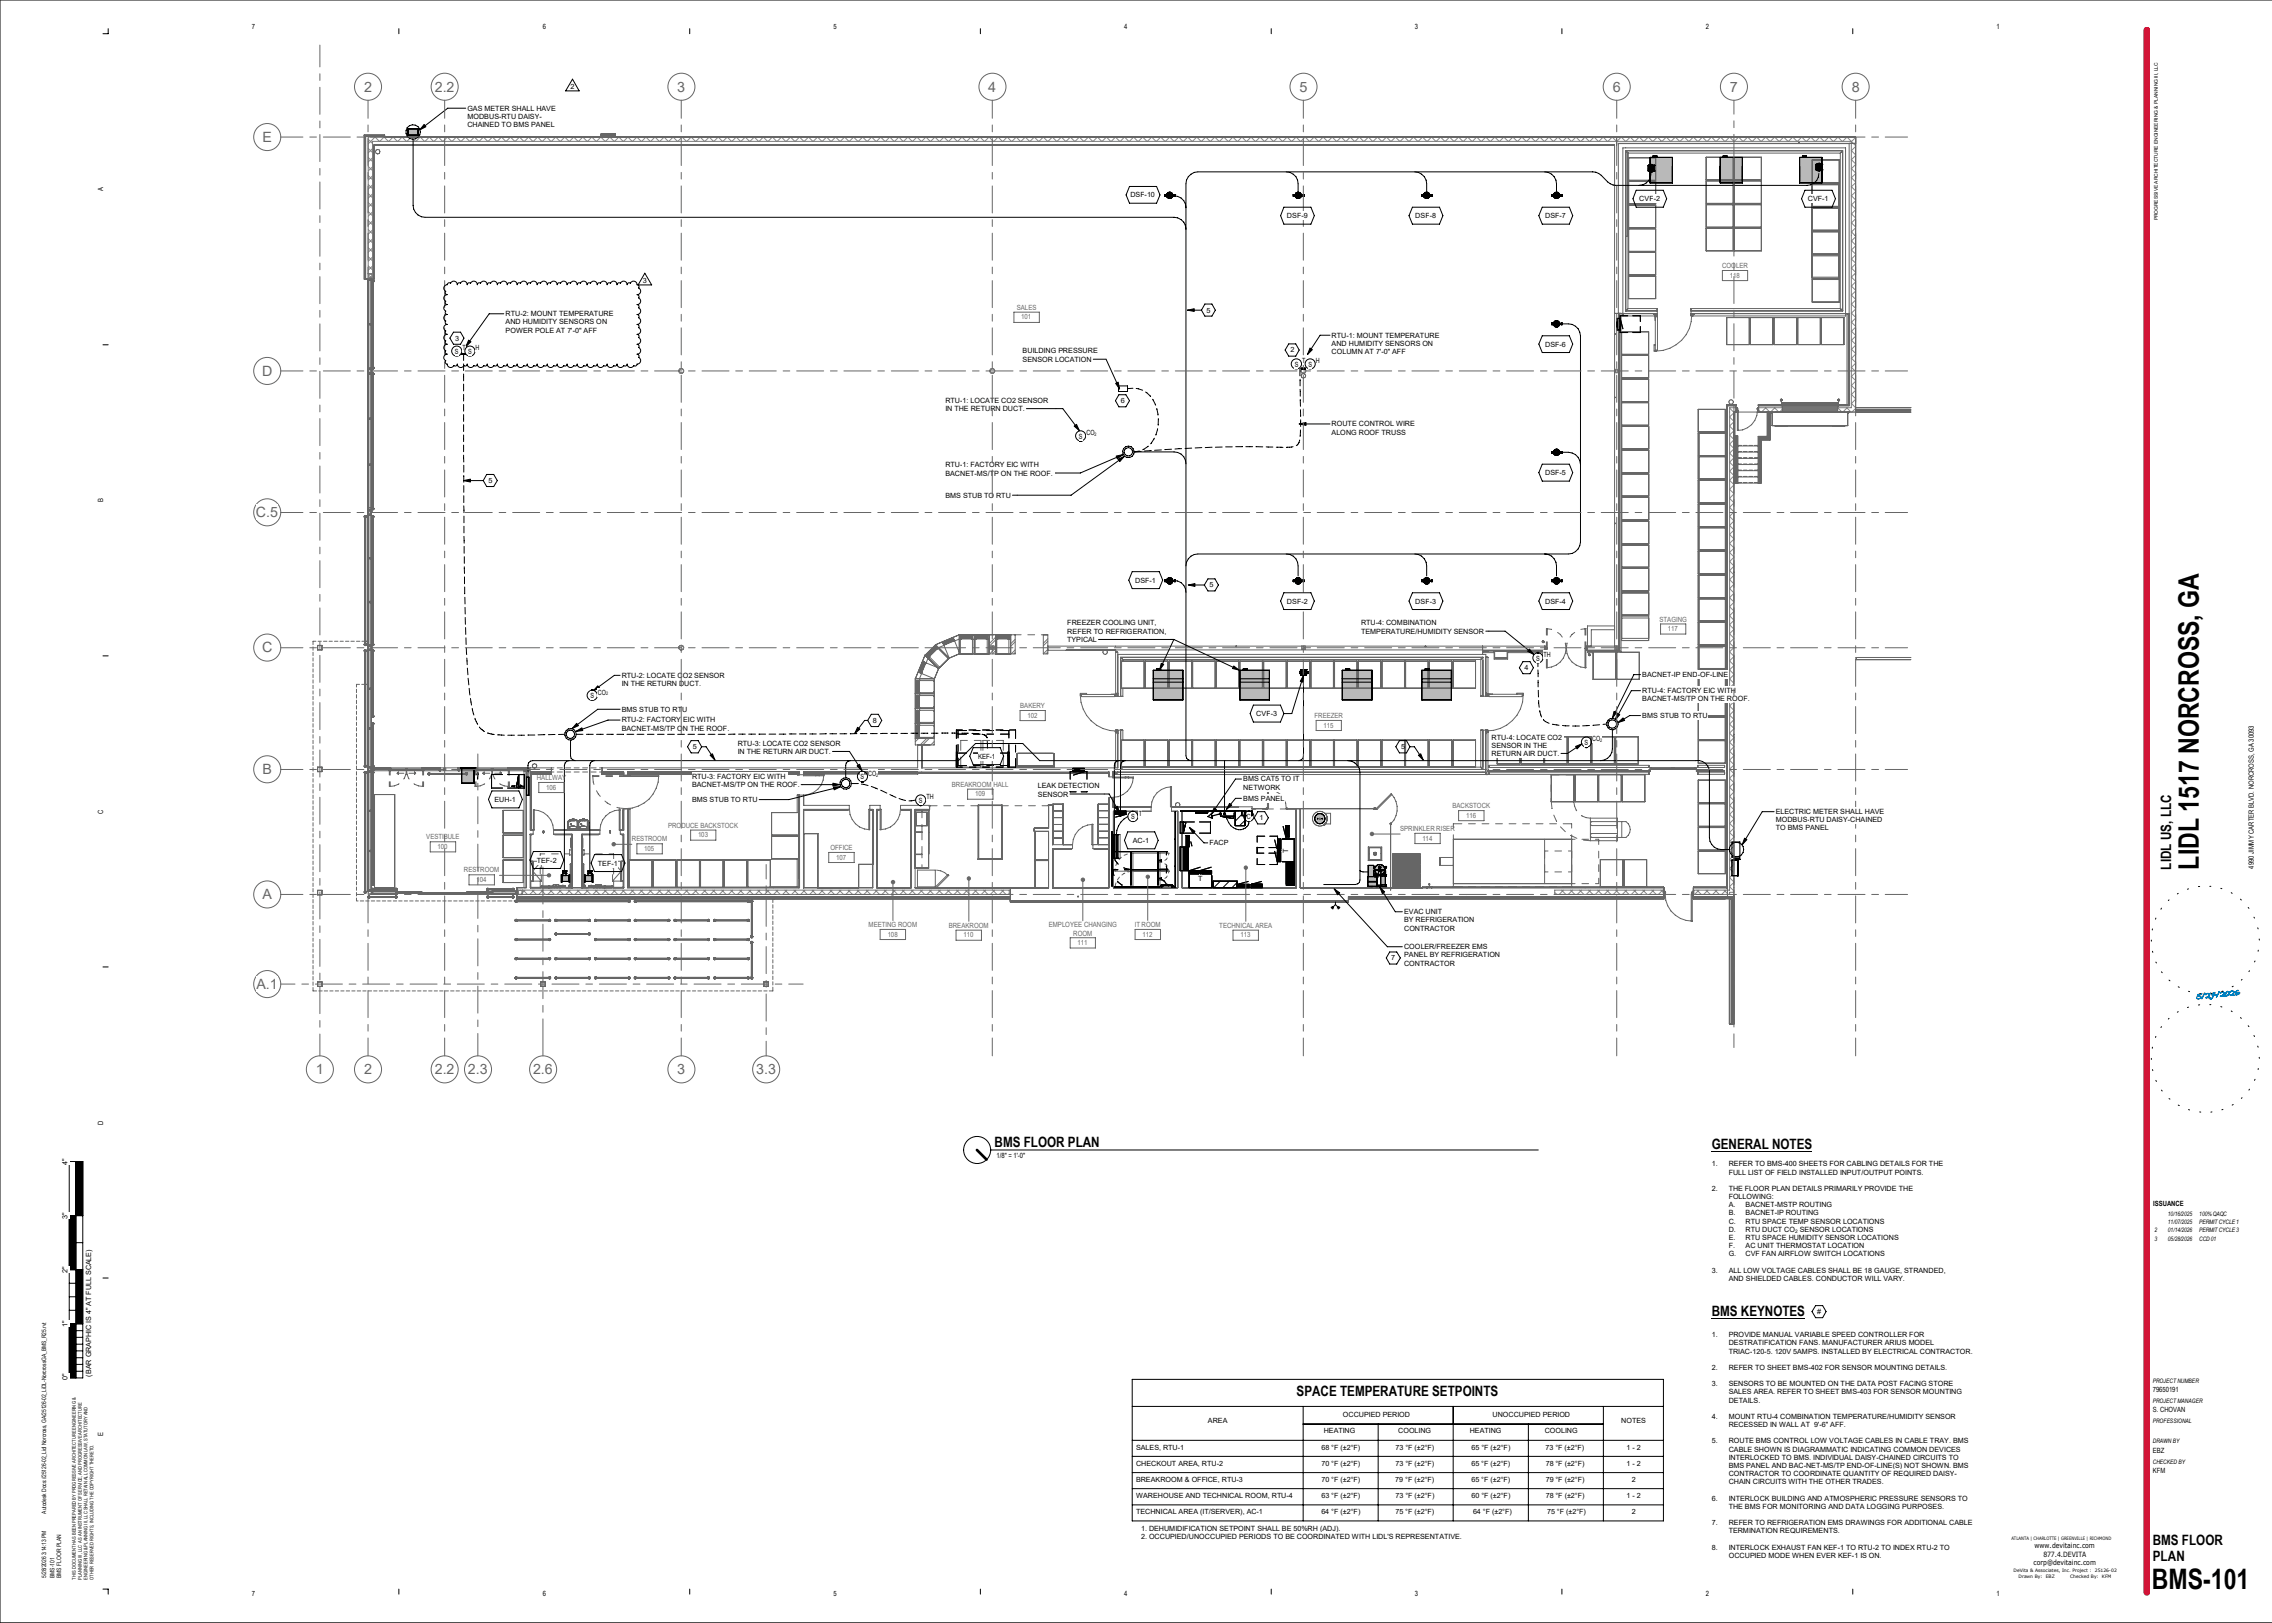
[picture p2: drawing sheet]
<svg xmlns="http://www.w3.org/2000/svg" width="1067mm" height="762mm" viewBox="0 0 1067 762" stroke-linecap="round" stroke-linejoin="round" font-family="sans-serif">
<defs><g id="words">
<g font-size="13.2">
<text x="1032" y="408" transform="rotate(-90 1032 408)">LIDL 1517 NORCROSS, GA</text>
<text x="1010" y="746">BMS</text>
<text x="1034" y="746">-</text>
<text x="1038" y="746">101</text>
</g>
<g font-size="6.7" fill="#666">
<text x="171" y="43">2</text>
<text x="204" y="43">2.2</text>
<text x="318" y="43">3</text>
<text x="464" y="43">4</text>
<text x="610" y="43">5</text>
<text x="757" y="43">6</text>
<text x="812" y="43">7</text>
<text x="869" y="43">8</text>
<text x="123" y="67">E</text>
<text x="123" y="176">D</text>
<text x="120" y="243">C.5</text>
<text x="123" y="306">C</text>
<text x="123" y="363">B</text>
<text x="123" y="422">A</text>
<text x="120" y="464">A.1</text>
<text x="148" y="504">1</text>
<text x="171" y="504">2</text>
<text x="204" y="504">2.2</text>
<text x="220" y="504">2.3</text>
<text x="250" y="504">2.6</text>
<text x="318" y="504">3</text>
<text x="355" y="504">3.3</text>
</g>
<g font-size="6.7">
<text x="1019" y="408" transform="rotate(-90 1019 408)">LIDL US, LLC</text>
<text x="467" y="538">BMS FLOOR PLAN</text>
<text x="804" y="539">GENERAL NOTES</text>
<text x="804" y="618">BMS KEYNOTES</text>
<text x="609" y="655">SPACE TEMPERATURE SETPOINTS</text>
<text x="1011" y="725">BMS FLOOR</text>
<text x="1011" y="733">PLAN</text>
</g>
<text font-size="4.2" fill="#0080c0" x="1031" y="469" transform="rotate(-6 1031 469)">5/27/2026</text>
<g font-size="3.4">
<text x="118" y="14">7</text>
<text x="255" y="14">6</text>
<text x="391" y="14">5</text>
<text x="528" y="14">4</text>
<text x="664" y="14">3</text>
<text x="801" y="14">2</text>
<text x="937" y="14">1</text>
<text x="268" y="42">2</text>
<text x="219" y="52">GAS METER SHALL HAVE</text>
<text x="219" y="56">MODBUS</text>
<text x="219" y="60">CHAINED TO BMS PANEL</text>
<text x="234" y="56">-</text>
<text x="235" y="56">RTU DAISY</text>
<text x="253" y="56">-</text>
<text x="49" y="90" transform="rotate(-90 49 90)">A</text>
<text x="531" y="93">DSF</text>
<text x="537" y="93">-</text>
<text x="539" y="93">10</text>
<text x="770" y="94">CVF</text>
<text x="776" y="94">-</text>
<text x="778" y="94">2</text>
<text x="849" y="94">CVF</text>
<text x="856" y="94">-</text>
<text x="857" y="94">1</text>
<text x="604" y="102">DSF</text>
<text x="611" y="102">-</text>
<text x="612" y="102">9</text>
<text x="665" y="102">DSF</text>
<text x="671" y="102">-</text>
<text x="672" y="102">8</text>
<text x="726" y="102">DSF</text>
<text x="732" y="102">-</text>
<text x="733" y="102">7</text>
<text x="302" y="133">3</text>
<text x="237" y="149">RTU</text>
<text x="244" y="149">-</text>
<text x="245" y="149">2: MOUNT TEMPERATURE</text>
<text x="567" y="147">5</text>
<text x="237" y="152">AND HUMIDITY SENSORS ON</text>
<text x="214" y="160">3</text>
<text x="237" y="156">POWER POLE AT 7'</text>
<text x="269" y="156">-</text>
<text x="270" y="156">0&quot; AFF</text>
<text x="625" y="159">RTU</text>
<text x="632" y="159">-</text>
<text x="633" y="159">1: MOUNT TEMPERATURE</text>
<text x="214" y="166">S</text>
<text x="217" y="165">T</text>
<text x="220" y="166">S</text>
<text x="223" y="165">H</text>
<text x="480" y="166">BUILDING PRESSURE</text>
<text x="606" y="165">2</text>
<text x="625" y="162">AND HUMIDITY SENSORS ON</text>
<text x="625" y="166">COLUMN AT 7'</text>
<text x="649" y="166">-</text>
<text x="650" y="166">0&quot; AFF</text>
<text x="726" y="163">DSF</text>
<text x="732" y="163">-</text>
<text x="733" y="163">6</text>
<text x="480" y="170">SENSOR LOCATION</text>
<text x="608" y="172">S</text>
<text x="611" y="171">T</text>
<text x="614" y="172">S</text>
<text x="618" y="171">H</text>
<text x="444" y="189">RTU</text>
<text x="451" y="189">-</text>
<text x="452" y="189">1: LOCATE CO2 SENSOR</text>
<text x="526" y="189">6</text>
<text x="444" y="193">IN THE RETURN DUCT.</text>
<text x="625" y="200">ROUTE CONTROL WIRE</text>
<text x="507" y="206">S</text>
<text x="510" y="204">CO</text>
<text x="625" y="204">ALONG ROOF TRUSS</text>
<text x="444" y="219">RTU</text>
<text x="451" y="219">-</text>
<text x="452" y="219">1: FACTORY EIC WITH</text>
<text x="229" y="227">5</text>
<text x="444" y="223">BACNET</text>
<text x="458" y="223">-</text>
<text x="459" y="223">MS/TP ON THE ROOF.</text>
<text x="726" y="223">DSF</text>
<text x="732" y="223">-</text>
<text x="733" y="223">5</text>
<text x="444" y="234">BMS STUB TO RTU</text>
<text x="49" y="236" transform="rotate(-90 49 236)">B</text>
<text x="533" y="274">DSF</text>
<text x="540" y="274">-</text>
<text x="541" y="274">1</text>
<text x="568" y="276">5</text>
<text x="604" y="283">DSF</text>
<text x="611" y="283">-</text>
<text x="612" y="283">2</text>
<text x="665" y="283">DSF</text>
<text x="671" y="283">-</text>
<text x="672" y="283">3</text>
<text x="726" y="283">DSF</text>
<text x="732" y="283">-</text>
<text x="733" y="283">4</text>
<text x="501" y="294">FREEZER COOLING UNIT,</text>
<text x="639" y="294">RTU</text>
<text x="646" y="294">-</text>
<text x="647" y="294">4: COMBINATION</text>
<text x="501" y="297">REFER TO REFRIGERATION,</text>
<text x="639" y="298">TEMPERATURE/HUMIDITY SENSOR</text>
<text x="501" y="301">TYPICAL</text>
<text x="721" y="310">S</text>
<text x="725" y="309">TH</text>
<text x="716" y="315">4</text>
<text x="771" y="318">BACNET</text>
<text x="785" y="318">-</text>
<text x="786" y="318">IP END</text>
<text x="797" y="318">-</text>
<text x="798" y="318">OF</text>
<text x="803" y="318">-</text>
<text x="804" y="318">LINE</text>
<text x="292" y="318">RTU</text>
<text x="292" y="322">IN THE RETURN DUCT.</text>
<text x="299" y="318">-</text>
<text x="300" y="318">2: LOCATE CO2 SENSOR</text>
<text x="277" y="328">S</text>
<text x="281" y="326">CO</text>
<text x="771" y="325">RTU</text>
<text x="771" y="329">BACNET</text>
<text x="778" y="325">-</text>
<text x="779" y="325">4: FACTORY EIC WITH</text>
<text x="785" y="329">-</text>
<text x="786" y="329">MS/TP ON THE ROOF.</text>
<text x="292" y="334">BMS STUB TO RTU</text>
<text x="292" y="339">RTU</text>
<text x="299" y="339">-</text>
<text x="300" y="339">2: FACTORY EIC WITH</text>
<text x="410" y="339">8</text>
<text x="590" y="336">CVF</text>
<text x="597" y="336">-</text>
<text x="598" y="336">3</text>
<text x="771" y="337">BMS STUB TO RTU</text>
<text x="292" y="343">BACNET</text>
<text x="306" y="343">-</text>
<text x="307" y="343">MS/TP ON THE ROOF.</text>
<text x="700" y="347">RTU</text>
<text x="707" y="347">-</text>
<text x="708" y="347">4: LOCATE CO2</text>
<text x="325" y="352">5</text>
<text x="346" y="350">RTU</text>
<text x="346" y="354">IN THE RETURN AIR DUCT.</text>
<text x="353" y="350">-</text>
<text x="354" y="350">3: LOCATE CO2 SENSOR</text>
<text x="658" y="352">5</text>
<text x="700" y="351">SENSOR IN THE</text>
<text x="744" y="350">S</text>
<text x="748" y="348">CO</text>
<text x="459" y="356">KEF</text>
<text x="465" y="356">-</text>
<text x="466" y="356">1</text>
<text x="700" y="355">RETURN AIR DUCT.</text>
<text x="325" y="366">RTU</text>
<text x="332" y="366">-</text>
<text x="333" y="366">3: FACTORY EIC WITH</text>
<text x="404" y="366">S</text>
<text x="408" y="364">CO</text>
<text x="325" y="370">BACNET</text>
<text x="339" y="370">-</text>
<text x="340" y="370">MS/TP ON THE ROOF.</text>
<text x="487" y="370">LEAK DETECTION</text>
<text x="584" y="367">BMS CAT5 TO IT</text>
<text x="584" y="371">NETWORK</text>
<text x="232" y="377">EUH</text>
<text x="239" y="377">-</text>
<text x="240" y="377">1</text>
<text x="325" y="377">BMS STUB TO RTU</text>
<text x="431" y="377">S</text>
<text x="435" y="375">TH</text>
<text x="487" y="374">SENSOR</text>
<text x="584" y="376">BMS PANEL</text>
<text x="49" y="382" transform="rotate(-90 49 382)">C</text>
<text x="535" y="383">T</text>
<text x="834" y="382">ELECTRIC METER SHALL HAVE</text>
<text x="531" y="385">S</text>
<text x="585" y="385">C</text>
<text x="591" y="385">1</text>
<text x="834" y="386">MODBUS</text>
<text x="834" y="390">TO BMS PANEL</text>
<text x="849" y="386">-</text>
<text x="850" y="386">RTU DAISY</text>
<text x="868" y="386">-</text>
<text x="869" y="386">CHAINED</text>
<text x="532" y="396">AC</text>
<text x="537" y="396">-</text>
<text x="538" y="396">1</text>
<text x="568" y="397">FACP</text>
<text x="605" y="400" transform="rotate(-90 605 400)">T</text>
<text x="252" y="405">TEF</text>
<text x="258" y="405">-</text>
<text x="260" y="405">2</text>
<text x="281" y="406">TEF</text>
<text x="287" y="406">-</text>
<text x="288" y="406">1</text>
<text x="1058" y="408" transform="rotate(-90 1058 408)">4990 JIMMY CARTER BLVD. NORCROSS, GA 30093</text>
<text x="563" y="414">T</text>
<text x="659" y="429">EVAC UNIT</text>
<text x="659" y="433">BY REFRIGERATION</text>
<text x="659" y="437">CONTRACTOR</text>
<text x="659" y="446">COOLER/FREEZER EMS</text>
<text x="659" y="449">PANEL BY REFRIGERATION</text>
<text x="653" y="451">7</text>
<text x="659" y="453">CONTRACTOR</text>
<text x="49" y="528" transform="rotate(-90 49 528)">D</text>
<text x="468" y="544">1/8&quot; = 1'-0&quot;</text>
<text x="32" y="547" transform="rotate(-90 32 547)">4&quot;</text>
<text x="804" y="548">1.</text>
<text x="812" y="548">REFER TO BMS</text>
<text x="812" y="551">FULL LIST OF FIELD INSTALLED INPUT/OUTPUT POINTS.</text>
<text x="837" y="548">-</text>
<text x="838" y="548">400 SHEETS FOR CABLING DETAILS FOR THE</text>
<text x="804" y="559">2.</text>
<text x="812" y="559">THE FLOOR PLAN DETAILS PRIMARILY PROVIDE THE</text>
<text x="812" y="563">FOLLOWING:</text>
<text x="812" y="567">A.</text>
<text x="820" y="567">BACNET</text>
<text x="833" y="567">-</text>
<text x="834" y="567">MSTP ROUTING</text>
<text x="1011" y="566">ISSUANCE</text>
<text x="32" y="572" transform="rotate(-90 32 572)">3&quot;</text>
<text x="812" y="571">B.</text>
<text x="812" y="574">C.</text>
<text x="820" y="571">BACNET</text>
<text x="820" y="574">RTU SPACE TEMP SENSOR LOCATIONS</text>
<text x="833" y="571">-</text>
<text x="834" y="571">IP ROUTING</text>
<text x="812" y="578">D.</text>
<text x="820" y="578">RTU DUCT CO</text>
<text x="845" y="578">SENSOR LOCATIONS</text>
<text x="812" y="582">E.</text>
<text x="812" y="586">F.</text>
<text x="820" y="582">RTU SPACE HUMIDITY SENSOR LOCATIONS</text>
<text x="820" y="586">AC UNIT THERMOSTAT LOCATION</text>
<text x="812" y="590">G.</text>
<text x="820" y="590">CVF FAN AIRFLOW SWITCH LOCATIONS</text>
<text x="32" y="598" transform="rotate(-90 32 598)">2&quot;</text>
<text x="804" y="597">3.</text>
<text x="812" y="597">ALL LOW VOLTAGE CABLES SHALL BE 18 GAUGE, STRANDED,</text>
<text x="812" y="601">AND SHIELDED CABLES. CONDUCTOR WILL VARY.</text>
<text x="853" y="617">#</text>
<text x="32" y="623" transform="rotate(-90 32 623)">1&quot;</text>
<text x="804" y="628">1.</text>
<text x="812" y="628">PROVIDE MANUAL VARIABLE SPEED CONTROLLER FOR</text>
<text x="812" y="632">DESTRATIFICATION FANS. MANUFACTURER ARIUS MODEL</text>
<text x="812" y="636">TRIAC</text>
<text x="822" y="636">-</text>
<text x="823" y="636">120</text>
<text x="828" y="636">-</text>
<text x="830" y="636">5. 120V 5AMPS. INSTALLED BY ELECTRICAL CONTRACTOR.</text>
<text x="32" y="648" transform="rotate(-90 32 648)">0&quot;</text>
<text x="43" y="646" transform="rotate(-90 43 646)">(BAR GRAPHIC IS 4&quot; AT FULL SCALE)</text>
<text x="804" y="643">2.</text>
<text x="812" y="643">REFER TO SHEET BMS</text>
<text x="849" y="643">-</text>
<text x="850" y="643">402 FOR SENSOR MOUNTING DETAILS.</text>
<text x="804" y="651">3.</text>
<text x="812" y="651">SENSORS TO BE MOUNTED ON THE DATA POST FACING STORE</text>
<text x="1011" y="654">79650191</text>
<text x="812" y="655">SALES AREA. REFER TO SHEET BMS</text>
<text x="812" y="659">DETAILS.</text>
<text x="872" y="655">-</text>
<text x="873" y="655">403 FOR SENSOR MOUNTING</text>
<text x="631" y="665">OCCUPIED PERIOD</text>
<text x="701" y="665">UNOCCUPIED PERIOD</text>
<text x="1011" y="663">S. CHOVAN</text>
<text x="567" y="668">AREA</text>
<text x="761" y="668">NOTES</text>
<text x="804" y="666">4.</text>
<text x="812" y="666">MOUNT RTU</text>
<text x="812" y="670">RECESSED IN WALL AT 9'</text>
<text x="832" y="666">-</text>
<text x="833" y="666">4 COMBINATION TEMPERATURE/HUMIDITY SENSOR</text>
<text x="854" y="670">-</text>
<text x="855" y="670">6&quot; AFF.</text>
<text x="49" y="674" transform="rotate(-90 49 674)">E</text>
<text x="622" y="673">HEATING</text>
<text x="657" y="673">COOLING</text>
<text x="690" y="673">HEATING</text>
<text x="725" y="673">COOLING</text>
<text x="804" y="678">5.</text>
<text x="812" y="678">ROUTE BMS CONTROL LOW VOLTAGE CABLES IN CABLE TRAY. BMS</text>
<text x="533" y="681">SALES, RTU</text>
<text x="553" y="681">-</text>
<text x="554" y="681">1</text>
<text x="620" y="681">68 °F (±2°F)</text>
<text x="655" y="681">73 °F (±2°F)</text>
<text x="691" y="681">65 °F (±2°F)</text>
<text x="726" y="681">73 °F (±2°F)</text>
<text x="764" y="681">1</text>
<text x="767" y="681">-</text>
<text x="769" y="681">2</text>
<text x="812" y="682">CABLE SHOWN IS DIAGRAMMATIC INDICATING COMMON DEVICES</text>
<text x="1011" y="682">EBZ</text>
<text x="533" y="688">CHECKOUT AREA, RTU</text>
<text x="571" y="688">-</text>
<text x="572" y="688">2</text>
<text x="620" y="688">70 °F (±2°F)</text>
<text x="655" y="688">73 °F (±2°F)</text>
<text x="691" y="688">65 °F (±2°F)</text>
<text x="726" y="688">78 °F (±2°F)</text>
<text x="764" y="688">1</text>
<text x="767" y="688">-</text>
<text x="769" y="688">2</text>
<text x="812" y="685">INTERLOCKED TO BMS. INDIVIDUAL DAISY</text>
<text x="812" y="689">BMS PANEL AND BAC</text>
<text x="847" y="689">-</text>
<text x="848" y="689">NET</text>
<text x="855" y="689">-</text>
<text x="856" y="689">MS/TP END</text>
<text x="874" y="689">-</text>
<text x="875" y="689">OF</text>
<text x="880" y="689">-</text>
<text x="881" y="685">-</text>
<text x="881" y="689">LINE(S) NOT SHOWN. BMS</text>
<text x="882" y="685">CHAINED CIRCUITS TO</text>
<text x="533" y="696">BREAKROOM &amp; OFFICE, RTU</text>
<text x="581" y="696">-</text>
<text x="582" y="696">3</text>
<text x="620" y="696">70 °F (±2°F)</text>
<text x="655" y="696">79 °F (±2°F)</text>
<text x="691" y="696">65 °F (±2°F)</text>
<text x="726" y="696">79 °F (±2°F)</text>
<text x="766" y="696">2</text>
<text x="812" y="693">CONTRACTOR TO COORDINATE QUANTITY OF REQUIRED DAISY</text>
<text x="918" y="693">-</text>
<text x="1011" y="691">KFM</text>
<text x="812" y="697">CHAIN CIRCUITS WITH THE OTHER TRADES.</text>
<text x="533" y="703">WAREHOUSE AND TECHNICAL ROOM, RTU</text>
<text x="604" y="703">-</text>
<text x="605" y="703">4</text>
<text x="620" y="703">63 °F (±2°F)</text>
<text x="655" y="703">73 °F (±2°F)</text>
<text x="691" y="703">60 °F (±2°F)</text>
<text x="726" y="703">78 °F (±2°F)</text>
<text x="764" y="703">1</text>
<text x="767" y="703">-</text>
<text x="769" y="703">2</text>
<text x="804" y="705">6.</text>
<text x="812" y="705">INTERLOCK BUILDING AND ATMOSPHERIC PRESSURE SENSORS TO</text>
<text x="533" y="711">TECHNICAL AREA (IT/SERVER), AC</text>
<text x="590" y="711">-</text>
<text x="591" y="711">1</text>
<text x="620" y="711">64 °F (±2°F)</text>
<text x="655" y="711">75 °F (±2°F)</text>
<text x="692" y="711">64 °F (±2°F)</text>
<text x="726" y="711">75 °F (±2°F)</text>
<text x="766" y="711">2</text>
<text x="812" y="708">THE BMS FOR MONITORING AND DATA LOGGING PURPOSES.</text>
<text x="536" y="719">1. DEHUMIDIFICATION SETPOINT SHALL BE 50%RH (ADJ).</text>
<text x="804" y="716">7.</text>
<text x="812" y="716">REFER TO REFRIGERATION EMS DRAWINGS FOR ADDITIONAL CABLE</text>
<text x="812" y="720">TERMINATION REQUIREMENTS.</text>
<text x="536" y="723">2. OCCUPIED/UNOCCUPIED PERIODS TO BE COORDINATED WITH LIDL'S REPRESENTATIVE.</text>
<text x="804" y="728">8.</text>
<text x="812" y="728">INTERLOCK EXHAUST FAN KEF</text>
<text x="812" y="731">OCCUPIED MODE WHEN EVER KEF</text>
<text x="863" y="728">-</text>
<text x="864" y="728">1 TO RTU</text>
<text x="870" y="731">-</text>
<text x="871" y="731">1 IS ON.</text>
<text x="879" y="728">-</text>
<text x="880" y="728">2 TO INDEX RTU</text>
<text x="907" y="728">-</text>
<text x="908" y="728">2 TO</text>
<text x="955" y="727">www.devitainc.com</text>
<text x="959" y="731">877.4.DEVITA</text>
<text x="955" y="735">corp@devitainc.com</text>
<text x="118" y="749">7</text>
<text x="255" y="749">6</text>
<text x="391" y="749">5</text>
<text x="528" y="749">4</text>
<text x="664" y="749">3</text>
<text x="801" y="749">2</text>
<text x="937" y="749">1</text>
</g>
<g font-size="3.4" fill="#666">
<text x="809" y="126">COOLER</text>
<text x="812" y="130">118</text>
<text x="477" y="145">SALES</text>
<text x="480" y="150">101</text>
<text x="779" y="292">STAGING</text>
<text x="783" y="296">117</text>
<text x="479" y="332">BAKERY</text>
<text x="482" y="337">102</text>
<text x="617" y="337">FREEZER</text>
<text x="621" y="342">115</text>
<text x="252" y="366">HALLWAY</text>
<text x="256" y="371">106</text>
<text x="447" y="369">BREAKROOM HALL</text>
<text x="458" y="374">109</text>
<text x="682" y="379">BACKSTOCK</text>
<text x="688" y="384">116</text>
<text x="314" y="389">PRODUCE BACKSTOCK</text>
<text x="200" y="394">VESTIBULE</text>
<text x="297" y="395">RESTROOM</text>
<text x="328" y="393">103</text>
<text x="657" y="390">SPRINKLER RISER</text>
<text x="668" y="395">114</text>
<text x="205" y="399">100</text>
<text x="303" y="400">105</text>
<text x="390" y="399">OFFICE</text>
<text x="393" y="404">107</text>
<text x="218" y="410">RESTROOM</text>
<text x="224" y="414">104</text>
<text x="408" y="435">MEETING ROOM</text>
<text x="446" y="436">BREAKROOM</text>
<text x="492" y="435">EMPLOYEE CHANGING</text>
<text x="533" y="435">IT ROOM</text>
<text x="573" y="436">TECHNICAL AREA</text>
<text x="417" y="440">108</text>
<text x="452" y="440">110</text>
<text x="504" y="439">ROOM</text>
<text x="506" y="444">111</text>
<text x="536" y="440">112</text>
<text x="583" y="440">113</text>
</g>
<g font-size="2.9">
<text x="1018" y="571">10/16/2025</text>
<text x="1018" y="575">11/07/2025</text>
<text x="1033" y="571">100% QAQC</text>
<text x="1033" y="575">PERMIT CYCLE 1</text>
<text x="1012" y="579">2</text>
<text x="1018" y="579">01/14/2026</text>
<text x="1033" y="579">PERMIT CYCLE 3</text>
<text x="1012" y="583">3</text>
<text x="1018" y="583">05/28/2026</text>
<text x="1033" y="583">CCD 01</text>
<text x="1011" y="649">PROJECT NUMBER</text>
<text x="1011" y="659">PROJECT MANAGER</text>
<text x="1011" y="668">PROFESSIONAL</text>
<text x="1011" y="678">DRAWN BY</text>
<text x="1011" y="687">CHECKED BY</text>
<text x="26" y="741" transform="rotate(-90 26 741)">BMS-101</text>
<text x="29" y="741" transform="rotate(-90 29 741)">BMS FLOOR PLAN</text>
</g>
<g font-size="2.8">
<text x="22" y="711" transform="rotate(-90 22 711)">Autodesk Docs://25126-02_Lidl Norcross, GA/25126-02_LiDL-NorcrossGA_BMS_R25.rvt</text>
<text x="22" y="741" transform="rotate(-90 22 741)">5/28/2026 3:14:13 PM</text>
</g>
<g font-size="2.3">
<text x="1013" y="103" transform="rotate(-90 1013 103)">PROGRESSIVE ARCHITECTURE ENGINEERING &amp; PLANNING III, LLC</text>
<text x="843" y="579">2</text>
<text x="36" y="742" transform="rotate(-90 36 742)">THIS DOCUMENT HAS BEEN PREPARED BY PROGRESSIVE ARCHITECTURE ENGINEERING &amp;</text>
<text x="38" y="742" transform="rotate(-90 38 742)">PLANNING III, LLC AS AN INSTRUMENT OF SERVICE, AND PROGRESSIVE ARCHITECTURE</text>
<text x="41" y="742" transform="rotate(-90 41 742)">ENGINEERING &amp; PLANNING III, LLC SHALL RETAIN ALL COMMON LAW, STATUTORY AND</text>
<text x="44" y="742" transform="rotate(-90 44 742)">OTHER RESERVED RIGHTS, INCLUDING THE COPYRIGHT THERETO.</text>
</g>
<g font-size="2.2">
<text x="514" y="205">2</text>
<text x="285" y="326">2</text>
<text x="751" y="348">2</text>
<text x="411" y="365">2</text>
</g>
<g font-size="2.1">
<text x="944" y="723">ATLANTA | CHARLOTTE | GREENVILLE | RICHMOND</text>
<text x="945" y="738">DeVita &amp; Associates, Inc. Project : 25126</text>
<text x="990" y="738">-</text>
<text x="991" y="738">02</text>
<text x="948" y="741">Drawn By: EBZ</text>
<text x="972" y="741">Checked By: KFM</text>
</g>
</g></defs>
<g fill="#b9b9b9">
<path d="M610 315h4v1h-4z"/>
<path d="M610 316h4v1h-4z"/>
<path d="M610 315h4h-4z"/>
</g>
<path d="M611 317h2M611 315h2" fill="none" stroke="#b9b9b9" stroke-width=".47"/>
<g fill="#b9b9b9">
<path d="M854 77v3z"/>
<path d="M853 77h1v3h-1z"/>
<path d="M854 77h1v3h-1z"/>
</g>
<path d="M853 77v3M855 77v3" fill="none" stroke="#b9b9b9" stroke-width=".47"/>
<g fill="#b9b9b9">
<path d="M729 271h3v2h-3z"/>
<path d="M729 273h3v1h-3z"/>
<path d="M730 272h1v1h-1z"/>
</g>
<path d="M729 273h4" fill="none" stroke="#b9b9b9" stroke-width=".47"/>
<g fill="#b9b9b9">
<path d="M733 272v1z"/>
<path d="M729 272v1z"/>
<path d="M729 211h3v1h-3z"/>
<path d="M729 213h3v1h-3z"/>
<path d="M730 212h1v1h-1z"/>
</g>
<path d="M729 212h4" fill="none" stroke="#b9b9b9" stroke-width=".47"/>
<g fill="#b9b9b9">
<path d="M733 212v1z"/>
<path d="M729 212v1z"/>
<path d="M729 151h3v1h-3z"/>
<path d="M729 152h3v2h-3z"/>
<path d="M730 152h1h-1z"/>
</g>
<path d="M729 152h4" fill="none" stroke="#b9b9b9" stroke-width=".47"/>
<g fill="#b9b9b9">
<path d="M729 90h3v2h-3z"/>
<path d="M729 92h3v1h-3z"/>
<path d="M730 91h1v1h-1z"/>
</g>
<path d="M729 92h4" fill="none" stroke="#b9b9b9" stroke-width=".47"/>
<g fill="#b9b9b9">
<path d="M733 91v1z"/>
<path d="M729 91v1z"/>
<path d="M668 90h3v2h-3z"/>
<path d="M668 92h3v1h-3z"/>
<path d="M669 91h1v1h-1z"/>
</g>
<path d="M668 92h4" fill="none" stroke="#b9b9b9" stroke-width=".47"/>
<g fill="#b9b9b9">
<path d="M672 91v1z"/>
<path d="M668 91v1z"/>
<path d="M608 90h3v2h-3z"/>
<path d="M608 92h3v1h-3z"/>
<path d="M609 91h1v1h-1z"/>
</g>
<path d="M607 92h5" fill="none" stroke="#b9b9b9" stroke-width=".47"/>
<g fill="#b9b9b9">
<path d="M612 91v1z"/>
<path d="M607 91l1 1z"/>
<path d="M523 392h1v11h-1z"/>
<path d="M523 392v11z"/>
</g>
<path d="M524 392v11M525 392v11" fill="none" stroke="#b9b9b9" stroke-width=".47"/>
<g fill="#b9b9b9">
<path d="M548 90h3v2h-3z"/>
<path d="M548 92h3v1h-3z"/>
<path d="M549 91h1v1h-1z"/>
</g>
<path d="M547 92h5" fill="none" stroke="#b9b9b9" stroke-width=".47"/>
<g fill="#b9b9b9">
<path d="M551 91l1 1z"/>
<path d="M547 91v1z"/>
<path d="M775 77h1v4h-1z"/>
<path d="M776 77v4z"/>
<path d="M774 77h1v4h-1z"/>
</g>
<path d="M774 78v2M776 78v2" fill="none" stroke="#b9b9b9" stroke-width=".47"/>
<g fill="#b9b9b9">
<path d="M668 271h3v2h-3z"/>
<path d="M668 273h3v1h-3z"/>
<path d="M669 272h1v1h-1z"/>
</g>
<path d="M668 273h4" fill="none" stroke="#b9b9b9" stroke-width=".47"/>
<g fill="#b9b9b9">
<path d="M672 272v1z"/>
<path d="M668 272v1z"/>
<path d="M608 271h3v2h-3z"/>
<path d="M608 273h3v1h-3z"/>
<path d="M609 272h1v1h-1z"/>
</g>
<path d="M607 273h5" fill="none" stroke="#b9b9b9" stroke-width=".47"/>
<g fill="#b9b9b9">
<path d="M612 272v1z"/>
<path d="M607 272l1 1z"/>
<path d="M548 271h3v2h-3z"/>
<path d="M548 273h3v1h-3z"/>
<path d="M549 272h1v1h-1z"/>
</g>
<path d="M547 273h5" fill="none" stroke="#b9b9b9" stroke-width=".47"/>
<g fill="#b9b9b9">
<path d="M551 272l1 1z"/>
<path d="M547 272v1z"/>
<path d="M583 381h5v2h-5z"/>
<path d="M276 409h2v1h-2z"/>
<path d="M275 411h3v3h-3z"/>
<path d="M274 411h4v3h-4z"/>
<path d="M276 410h2v1h-2z"/>
<path d="M264 409h2v1h-2z"/>
<path d="M264 411h3v3h-3z"/>
<path d="M264 410h2v1h-2z"/>
</g>
<path d="M247 366v7" fill="none" stroke="#b9b9b9" stroke-width=".47"/>
<g fill="#b9b9b9">
<path d="M247 365h1v8h-1z"/>
<path d="M617 382h5v5h-5z"/>
<path d="M192 60h4v4h-4z"/>
<path d="M217 361h6v7h-6z"/>
</g>
<path d="M449 353v7M474 353v7" fill="none" stroke="#b9b9b9" stroke-width=".47"/>
<g fill="#b9b9b9">
<path d="M543 314v1z"/>
<path d="M544 314v1z"/>
<path d="M544 314l1 1z"/>
<path d="M542 315h13v4h-13z"/>
<path d="M542 319h13v1h-13z"/>
<path d="M542 320h13v9h-13z"/>
<path d="M584 314v1z"/>
<path d="M584 314l1 1z"/>
<path d="M585 314v1z"/>
<path d="M582 315h14v4h-14z"/>
<path d="M582 319h14v1h-14z"/>
<path d="M582 320h14v9h-14z"/>
<path d="M632 314v1z"/>
<path d="M632 314l1 1z"/>
<path d="M633 314v1z"/>
<path d="M630 315h14v4h-14z"/>
<path d="M630 319h14v1h-14z"/>
<path d="M630 320h14v9h-14z"/>
</g>
<path d="M759 150h2v5h-2zM557 392h1v6h-1zM604 388h1v5h-1zM554 398h4v11h-4zM558 409h6v1h-6zM564 409h5v1h-5zM581 415h5v2h-5zM588 415h5v2h-5zM604 405h4v11h-4z" fill="#000"/>
<path d="M580 381h5v7h-5z" fill="#fff"/>
<path d="M504 361h5v1h-5zM523 381h6v1h-6zM600 394h1v5h-1zM600 399h1v6h-1z" fill="#000"/>
<g fill="#b9b9b9">
<path d="M548 271h3v2h-3z"/>
<path d="M548 273h3v1h-3z"/>
<path d="M549 272h1v1h-1z"/>
</g>
<path d="M547 273h5" fill="none" stroke="#b9b9b9" stroke-width=".47"/>
<g fill="#b9b9b9">
<path d="M551 272l1 1z"/>
<path d="M547 272v1z"/>
<path d="M608 271h3v2h-3z"/>
<path d="M608 273h3v1h-3z"/>
<path d="M609 272h1v1h-1z"/>
</g>
<path d="M607 273h5" fill="none" stroke="#b9b9b9" stroke-width=".47"/>
<g fill="#b9b9b9">
<path d="M612 272v1z"/>
<path d="M607 272l1 1z"/>
<path d="M668 271h3v2h-3z"/>
<path d="M668 273h3v1h-3z"/>
<path d="M669 272h1v1h-1z"/>
</g>
<path d="M668 273h4" fill="none" stroke="#b9b9b9" stroke-width=".47"/>
<g fill="#b9b9b9">
<path d="M672 272v1z"/>
<path d="M668 272v1z"/>
<path d="M729 271h3v2h-3z"/>
<path d="M729 273h3v1h-3z"/>
<path d="M730 272h1v1h-1z"/>
</g>
<path d="M729 273h4" fill="none" stroke="#b9b9b9" stroke-width=".47"/>
<g fill="#b9b9b9">
<path d="M733 272v1z"/>
<path d="M729 272v1z"/>
<path d="M729 211h3v1h-3z"/>
<path d="M729 213h3v1h-3z"/>
<path d="M730 212h1v1h-1z"/>
</g>
<path d="M729 212h4" fill="none" stroke="#b9b9b9" stroke-width=".47"/>
<g fill="#b9b9b9">
<path d="M733 212v1z"/>
<path d="M729 212v1z"/>
<path d="M729 151h3v1h-3z"/>
<path d="M729 152h3v2h-3z"/>
<path d="M730 152h1h-1z"/>
</g>
<path d="M729 152h4" fill="none" stroke="#b9b9b9" stroke-width=".47"/>
<g fill="#b9b9b9">
<path d="M729 90h3v2h-3z"/>
<path d="M729 92h3v1h-3z"/>
<path d="M730 91h1v1h-1z"/>
</g>
<path d="M729 92h4" fill="none" stroke="#b9b9b9" stroke-width=".47"/>
<g fill="#b9b9b9">
<path d="M733 91v1z"/>
<path d="M729 91v1z"/>
<path d="M668 90h3v2h-3z"/>
<path d="M668 92h3v1h-3z"/>
<path d="M669 91h1v1h-1z"/>
</g>
<path d="M668 92h4" fill="none" stroke="#b9b9b9" stroke-width=".47"/>
<g fill="#b9b9b9">
<path d="M672 91v1z"/>
<path d="M668 91v1z"/>
<path d="M608 90h3v2h-3z"/>
<path d="M608 92h3v1h-3z"/>
<path d="M609 91h1v1h-1z"/>
</g>
<path d="M607 92h5" fill="none" stroke="#b9b9b9" stroke-width=".47"/>
<g fill="#b9b9b9">
<path d="M612 91v1z"/>
<path d="M607 91l1 1z"/>
<path d="M548 90h3v2h-3z"/>
<path d="M548 92h3v1h-3z"/>
<path d="M549 91h1v1h-1z"/>
</g>
<path d="M547 92h5" fill="none" stroke="#b9b9b9" stroke-width=".47"/>
<g fill="#b9b9b9">
<path d="M551 91l1 1z"/>
<path d="M547 91v1z"/>
<path d="M854 77v3z"/>
<path d="M853 77h1v3h-1z"/>
<path d="M854 77h1v3h-1z"/>
</g>
<path d="M853 77v3M855 77v3" fill="none" stroke="#b9b9b9" stroke-width=".47"/>
<g fill="#b9b9b9">
<path d="M775 77h1v4h-1z"/>
<path d="M776 77v4z"/>
<path d="M774 77h1v4h-1z"/>
</g>
<path d="M774 78v2M776 78v2" fill="none" stroke="#b9b9b9" stroke-width=".47"/>
<g fill="#b9b9b9">
<path d="M610 315h4v1h-4z"/>
<path d="M610 316h4v1h-4z"/>
<path d="M610 315h4h-4z"/>
</g>
<path d="M611 317h2M611 315h2" fill="none" stroke="#b9b9b9" stroke-width=".47"/>
<g fill="#b9b9b9">
<path d="M523 392h1v11h-1z"/>
<path d="M523 392v11z"/>
</g>
<path d="M524 392v11M525 392v11" fill="none" stroke="#b9b9b9" stroke-width=".47"/>
<g fill="#b9b9b9">
<path d="M264 409h2v1h-2z"/>
<path d="M264 411h3v3h-3z"/>
<path d="M264 410h2v1h-2z"/>
<path d="M276 409h2v1h-2z"/>
<path d="M275 411h3v3h-3z"/>
<path d="M274 411h4v3h-4z"/>
<path d="M276 410h2v1h-2z"/>
</g>
<path d="M247 366v7" fill="none" stroke="#b9b9b9" stroke-width=".47"/>
<g fill="#b9b9b9">
<path d="M247 365h1v8h-1z"/>
<path d="M192 60h4v4h-4z"/>
<path d="M648 411h2v4h-2z"/>
</g>
<path d="M644 412v4M646 411v5" fill="none" stroke="#b9b9b9" stroke-width=".47"/>
<g fill="#b9b9b9">
<path d="M647 408h2z"/>
<path d="M646 408h1z"/>
<path d="M649 408h1z"/>
<path d="M647 409h1v2h-1z"/>
</g>
<path d="M645 407v4M646 407h4M650 407h-4v4M650 409v7M650 407v9" fill="none" stroke="#b9b9b9" stroke-width=".47"/>
<path d="M647 407h1v1h-1z" fill="#b9b9b9"/>
<path d="M643 412v2M645 411h6M645 411v3M646 411v3" fill="none" stroke="#b9b9b9" stroke-width=".47"/>
<g fill="#b9b9b9">
<path d="M650 407h1z"/>
<path d="M645 406h5v5h-5z"/>
<path d="M645 407h1h-1z"/>
<path d="M642 414h5v2h-5z"/>
<path d="M642 412h5v2h-5z"/>
</g>
<path d="M643 416h3M647 416h4" fill="none" stroke="#b9b9b9" stroke-width=".47"/>
<g fill="#b9b9b9">
<path d="M642 406h3v6h-3z"/>
<path d="M669 314v1z"/>
<path d="M670 314v1z"/>
<path d="M670 314l1 1z"/>
<path d="M668 315h13v4h-13z"/>
<path d="M668 319h13v1h-13z"/>
<path d="M668 320h13v9h-13z"/>
<path d="M776 73v1z"/>
<path d="M777 73v1z"/>
<path d="M777 73l1 1z"/>
<path d="M775 74h10v12h-10z"/>
<path d="M809 73v1z"/>
<path d="M810 73v1z"/>
<path d="M810 73l1 1z"/>
<path d="M808 74h10v12h-10z"/>
<path d="M846 73l1 1z"/>
<path d="M847 73v1z"/>
<path d="M848 73v1z"/>
<path d="M845 74h10v12h-10z"/>
<path d="M648 411h2v4h-2z"/>
</g>
<path d="M644 412v4M646 411v5" fill="none" stroke="#b9b9b9" stroke-width=".47"/>
<g fill="#b9b9b9">
<path d="M647 408h2z"/>
<path d="M646 408h1z"/>
<path d="M649 408h1z"/>
<path d="M647 409h1v2h-1z"/>
</g>
<path d="M645 407v4M646 407h4M650 407h-4v4M650 409v7M650 407v9" fill="none" stroke="#b9b9b9" stroke-width=".47"/>
<path d="M647 407h1v1h-1z" fill="#b9b9b9"/>
<path d="M643 412v2M645 411h6M645 411v3M646 411v3" fill="none" stroke="#b9b9b9" stroke-width=".47"/>
<g fill="#b9b9b9">
<path d="M650 407h1z"/>
<path d="M645 406h5v5h-5z"/>
<path d="M645 407h1h-1z"/>
<path d="M642 414h5v2h-5z"/>
<path d="M642 412h5v2h-5z"/>
</g>
<path d="M643 416h3M647 416h4" fill="none" stroke="#b9b9b9" stroke-width=".47"/>
<path d="M642 406h3v6h-3z" fill="#b9b9b9"/>
<g fill="none" stroke="#878787" stroke-width=".47">
<path d="M173 78l2 2M173 74l2 2M173 70l2 2M173 65l2 2M175 70l-2 2M175 74l-2 2M175 78l-2 2M178 66l-2-2-3 4M178 66l2-2 2 2M183 66l2-2 2 2M187 66l2-2 2 2M191 66l2-2 2 2"/>
<path d="M197 64l-2 2M197 64l2 2M200 66l2-2 2 2M204 66l2-2 2 2M208 66l2-2 2 2M212 66l2-2 2 2 3-2 2 2M221 66l2-2 2 2M225 66l2-2 2 2M229 66l2-2 2 2M233 66l2-2 2 2M238 66l2-2 2 2 2-2 2 2M246 66l2-2 2 2"/>
<path d="M250 66l2-2 2 2M255 66l2-2 2 2M259 66l2-2 2 2M263 66l2-2 2 2M267 66l2-2 2 2M272 66l2-2 2 2M276 66l2-2 2 2 2-2 2 2M284 66l2-2 2 2M289 66l2-2 2 2M293 66l2-2 2 2M297 66l2-2 2 2M301 66l2-2 2 2"/>
<path d="M306 66l2-2 2 2M310 66l2-2 2 2M314 66l2-2 2 2M318 66l2-2 2 2 3-2 2 2M327 66l2-2 2 2M331 66l2-2 2 2M335 66l2-2 2 2M339 66l2-2 2 2M344 66l2-2 2 2 2-2 2 2M352 66l2-2 2 2M356 66l2-2 2 2M363 64l-2 2"/>
<path d="M363 64l2 2M365 66l2-2 2 2M369 66l2-2 2 2M373 66l2-2 2 2M378 66l2-2 2 2M382 66l2-2 2 2 2-2 2 2M390 66l2-2 2 2M395 66l2-2 2 2M399 66l2-2 2 2M403 66l2-2 2 2M407 66l2-2 2 2M412 66l2-2 2 2"/>
<path d="M416 66l2-2 2 2M420 66l2-2 2 2M424 66l2-2 2 2 3-2 2 2M433 66l2-2 2 2M437 66l2-2 2 2M441 66l2-2 2 2M445 66l2-2 2 2M450 66l2-2 2 2 2-2 2 2M458 66l2-2 2 2M462 66l2-2 2 2M467 66l2-2 2 2M473 64l-2 2"/>
<path d="M473 64l2 2M475 66l2-2 2 2M479 66l2-2 2 2M484 66l2-2 2 2M488 66l2-2 2 2 2-2 2 2M496 66l2-2 2 2M501 66l2-2 2 2M505 66l2-2 2 2M509 66l2-2 2 2M513 66l2-2 2 2 3-2 2 2M522 66l2-2 2 2M526 66l2-2 2 2"/>
<path d="M530 66l2-2 2 2M535 66l2-2 2 2M539 66l2-2 2 2M543 66l2-2 2 2M547 66l2-2 2 2M551 66l2-2 2 2M556 66l2-2 2 2M560 66l2-2 2 2M564 66l2-2 2 2M568 66l2-2 2 2M573 66l2-2 2 2M577 66l2-2 2 2"/>
<path d="M583 64l-2 2M583 64l2 2M585 66l2-2 2 2M590 66l2-2 2 2M594 66l2-2 2 2 2-2 2 2M602 66l2-2 2 2M607 66l2-2 2 2M611 66l2-2 2 2M615 66l2-2 2 2M619 66l2-2 2 2 3-2 2 2M628 66l2-2 2 2M632 66l2-2 2 2"/>
<path d="M638 64l-2 2M638 64l2 2M641 66l2-2 1 2M645 66l2-2 2 2M649 66l2-2 2 2M653 66l2-2 2 2M657 66l2-2 3 2 2-2 2 2M666 66l2-2 2 2M670 66l2-2 2 2M674 66l2-2 2 2M679 66l2-2 2 2M683 66l2-2 2 2"/>
<path d="M687 66l2-2 2 2M691 66l2-2 2 2M696 66l2-2 2 2M700 66l2-2 2 2 2-2 2 2M708 66l2-2 2 2M713 66l2-2 2 2M717 66l2-2 2 2M721 66l2-2 2 2M725 66l2-2 2 2 3-2 2 2M734 66l2-2 2 2M738 66l2-2 2 2M742 66l2-2 2 2"/>
<path d="M748 64l-1 2M749 64l1 2M751 66l2-2 2 2M755 66l2-2 2 2M759 66l2-2 2 2M763 66l2-2 3 2 2-2 2 2M772 66l2-2 2 2M776 66l2-2 2 2M780 66l2-2 2 2M785 66l2-2 2 2M789 66l2-2 2 2 2-2 2 2M797 66l2-2 2 2"/>
<path d="M802 66l2-2 2 2M806 66l2-2 2 2M810 66l2-2 2 2M814 66l2-2 2 2M819 66l2-2 2 2M823 66l2-2 2 2M827 66l2-2 2 2M831 66l2-2 2 2 3-2 2 2M840 66l2-2 2 2M844 66l2-2 2 2M848 66l2-2 2 2M853 66l1-2 2 2"/>
<path d="M859 64l-2 2M859 64l2 2M861 66l2-2 2 2M865 66l2-2 4 4M869 71l2 2M871 65l-2 2M871 69l-2 2M871 73l-2 2 2 2M871 77l-2 2 2 2M173 99l2 2M173 95l2 2M173 91l2 2"/>
<path d="M173 87l2 2M173 82l2 2M175 83l-2 2M175 87l-2 2M175 91l-2 2M175 95l-2 2M175 99l-2 3M869 96l2 2M869 92l2 2M869 88l2 2M871 82l-2 1 2 2M871 86l-2 2"/>
<path d="M871 90l-2 2M871 94l-2 2M871 98l-2 2 2 2M173 116l2 2M173 112l2 2M173 108l2 2M173 104l2 2M175 104l-2 2M175 108l-2 2M175 112l-2 2M175 116l-2 2M869 109l2 2"/>
<path d="M869 105l2 2M869 113l2 2M871 103l-2 2M871 107l-2 2M871 111l-2 2M871 115l-2 2 2 2M871 120l-2 2 2 2M173 125l2 2M173 120l2 3M173 129l1 1M175 129l-2 2M175 121l-2 2"/>
<path d="M175 125l-2 2M175 130v1M175 129h.1M869 134l2 2M869 130l2 2M871 132l-2 2M871 124l-2 2 2 2M871 128l-2 2M871 137l-2 2 2 2M869 160l2 2M869 155l2 2M869 151l2 2"/>
<path d="M871 149l-2 2M871 154l-2 2M871 158l-2 2M871 141l-2 2 2 2M871 145l-2 2 2 2M174 175h.1M175 174v1M320 175h.1M321 174h.1M466 175h.1M467 174h.1M612 175h.1"/>
<path d="M613 174h.1M758 174h.1M759 175h.1M759 173v1M760 174h.1M869 177l2 2M869 172l2 2M869 168l2 2M871 162l-2 2 2 2M871 166l-2 2M871 171l-2 2M871 175l-2 2"/>
<path d="M871 179l-2 2 2 2M812 191l2 3M814 194l-2 2 2 2M814 198l-2 2 2 2M815 193h-1M826 192l1 1M829 191l2 2M829 191l-2 2M833 191l2 2M833 191l-2 2M837 192l-1 1M863 191l2 2"/>
<path d="M863 191v1M867 191l2 2M867 191l-2 2M871 187l-2 2 2 2M871 192l-1 1M871 183l-2 2 2 2M812 204l2 2M814 207l-2 2 2 2M814 211l-2 2 2 2M814 215l-2 2 2 2M814 202l-2 2M814 219l-2 2 2 2"/>
<path d="M175 240h.1M812 226l2 1M814 223l-2 2M814 228l-2 2 2 2M814 232l-2 2 2 2M814 236l-2 2 2 2M812 251l2 2M812 247l2 2M814 240l-2 2 2 3-2 2M814 249l-2 2M814 253l-2 2 2 2M814 257l-2 2 2 2"/>
<path d="M814 262l-2 2 2 2M814 266l-2 2 2 2-2 2 2 2M814 274l-2 2 2 2M814 279l-2 2 2 2M812 289l2 2-2 2M812 293l2 2-2 3 2 2M812 285l2 2M814 283l-2 2M814 287l-2 2M814 300l-2 2 2 2M150 305h.1M151 305h.1"/>
<path d="M151 304h.1M173 303h.1M613 305h.1M759 305h.1M760 304h.1M760 305h.1M812 315l2 2M812 310l2 2M814 304l-2 2 2 2-2 2M814 313l-2 1M814 317l-2 2 2 2M814 321l-2 2 2 2"/>
<path d="M814 325l-2 2 2 2M814 329l-2 2 2 3-2 2 2 2M814 338l-2 2 2 2M812 353l2 2-2 2M812 357l2 2M814 342l-2 2 2 2M814 346l-2 2 2 3-2 2M814 359l-2 2 2 2M149 361h.1M149 362h.1M150 360h.1M151 360h.1"/>
<path d="M173 362h.1M175 361h.1M175 362h.1M209 362h.1M209 361h.1M814 363l-2 2 2 2M814 368l-2 2 2 2M814 372l-2 2 2 2-2 2 2 2M812 399l2 2-2 3 2 2M812 395l2 2M812 391l2 2M814 380l-2 2 2 2"/>
<path d="M814 385l-2 2 2 2M814 389l-2 2M814 393l-2 2M814 397l-2 2M151 419h.1M173 419h.1M174 418h-1M243 419v1M243 418h.1M243 419h.1M244 418h.1M245 419v1"/>
<path d="M246 418l2 2M247 418l-2 1M250 418l2 2M251 418l-2 2M254 418l2 2M255 418l-2 2M258 418l2 2M259 418l-2 2M263 418l2 2M263 418l-2 2M267 418l2 2M268 418l-2 2"/>
<path d="M271 418l2 2M272 418l-2 2M275 418l2 2M276 418l-2 2M280 418l2 2M280 418l-2 2M284 418l2 2M285 418l-2 2M288 418l2 2M289 418l-2 2M292 418l2 2M293 418l-2 2"/>
<path d="M297 418l2 2M297 418l-2 2M301 418l2 2M302 418l-2 2M305 418l2 2M306 418l-2 2M309 418l2 2M310 418l-2 2M313 418l2 2M314 418l-2 2M318 418l2 2M319 418l-2 2"/>
<path d="M322 418l2 2M323 418l-2 2M326 418l2 2M327 418l-2 2M330 418l2 2M331 418l-2 2M335 418l2 2M336 418l-2 2M339 418l2 2M340 418l-2 2M343 418l2 2M344 418l-2 2"/>
<path d="M347 418l2 2M348 418l-2 2M352 418l2 2M353 418l-2 2M356 418l2 2M357 418l-2 2M360 418l2 2M361 418l-2 2M364 418l2 2M365 418l-2 2M369 418l2 2M369 418l-2 2"/>
<path d="M373 418l2 2M374 418l-2 2M377 418l2 2M378 418l-2 2M381 418l2 2M382 418l-2 2M386 418l2 2M386 418l-2 2M390 418l2 2M391 418l-2 2M394 418l2 2M395 418l-2 2"/>
<path d="M398 418l2 2M399 418l-2 2M403 418l2 2M403 418l-2 2M407 418l2 2M408 418l-2 2M411 418l2 2M412 418l-2 2M415 418l2 2M416 418l-2 2M419 418l2 2M420 418l-2 2"/>
<path d="M424 418l2 2M425 418l-2 2M428 418l2 2M429 418l-2 2M432 418l2 2M433 418l-2 2M436 418l2 2M437 418l-2 2M441 418l2 2M442 418l-2 2M445 418l2 2M446 418l-2 2"/>
<path d="M449 418l2 2M450 418l-2 2M453 418l2 2M454 418l-2 2M458 418l2 2M458 418l-1 2M462 418l2 2M463 418l-2 2M466 418l2 2M467 418l-2 2M470 418l2 2M471 418l-2 2"/>
<path d="M474 420h-1M730 419l1 1M733 418l2 2M734 418l-2 2M737 418l2 2M738 418l-2 2M742 418l2 2M743 418l-2 2M746 418l2 2M747 418l-2 2M750 418l2 2M751 418l-2 2"/>
<path d="M754 418l2 2M755 418l-2 2M759 418l2 2M760 418l-2 2M763 418l2 2M764 418l-2 2M767 418l2 2M768 418l-2 2M771 418l2 2M772 418l-2 2M776 418l2 2M776 418l-2 2"/>
<path d="M780 418l1 1M781 418l-2 2M797 418l2 2M798 418l-2 2M801 418l2 2M802 418l-2 2M805 418l2 2M806 418l-2 2M809 418l3 2M810 418l-2 2M812 416l2 2M814 406l-2 2 2 2"/>
<path d="M814 410l-2 2 2 2-2 2M814 419h.1M150 420h1M149 462h.1M149 463h.1M150 461h.1M255 463h.1M256 462h.1M359 463h.1M360 463h.1M361 463h.1M361 461h.1"/>
</g>
<g fill="none" stroke="#757575" stroke-width=".47">
<path d="M837 189l4 4 4-4M837 189v1M838 189l4 4 4-4M838 189l-1 2M839 189l-2 3M839 189l4 4 4-4M840 189l-3 3M840 189l4 4 4-4M840 189l-3 4M841 189l4 4 4-4M841 189l-4 4M842 189l-4 4h-1"/>
<path d="M842 189l4 4 4-4M843 189l-4 4-2-1M843 189l4 4 4-4M843 189l-4 4-2-2M844 189l4 4 4-4M844 189l-4 4-3-3M845 189l4 4 4-4M846 189l4 4 4-4M847 189l4 4 4-4M848 189l4 4 4-4M849 189l4 4 4-4M850 189l4 4 4-4"/>
<path d="M851 189l4 4 4-4M852 189l4 4 4-4M853 189l4 4 4-4M854 189l4 4 4-4M855 189l4 4 4-4M856 189l4 4 3-3M856 189l4 4 3-2M857 189l4 4 2-1M858 189l4 4h1M859 189l4 4M860 189l3 3M861 189l2 2"/>
<path d="M862 189l1 2M862 189l1 1M465 298l-1 1M468 299l-4 3M475 298h.1M490 298h.1M492 300l-2 2M468 304l-3 3M468 300l-4 4M468 305l-2 2M477 300l-2 2M477 305l-2 2"/>
<path d="M477 301l-2 2M477 306l-1 1M492 301l-2 2M492 305l-2 2M492 306l-1 1M430 347h.1M431 347l-1 1M433 354h.1M433 359h.1M433 355h.1M435 347l-3 3M436 347l-3 3"/>
<path d="M439 349l-1 1M439 348l-2 2M433 360h.1"/>
</g>
<g fill="none" stroke="#000" stroke-width=".47">
<path d="M192 60h4v3h-4zM194 65v31a6 6 0 0 0 6 6h351a6 6 0 0 1 6 6M774 78h.1M774 78v2M774 80h.1M774 78l1-1v4l-1-1M775 77h.1M776 78h.1M776 80h.1M776 78v-1v4v-1M776 78v2M777 78h.1"/>
<path d="M777 78v2M810 73h.1M853 80h.1M853 77h.1M853 77v3M853 78h.1M853 77h1v3h-1zM854 77h.1M854 77h1v3h-1zM855 78h.1M855 80h.1M855 77h.1"/>
<path d="M855 77v3M547 92h.1M547 91h.1M547 92h5h-5zM548 91a1.4 1.4 0 0 1 1-1 1.4 1.4 0 0 1 2 1M548 92a1.5 1.5 0 0 0 1 1 1.5 1.5 0 0 0 2-1M548 92l1 1M549 91h.1M549 92h1M549 91v-1l1 1M549 91h-1M549 92h.1"/>
<path d="M549 91h1M549 91h-1h1M550 92h-1M550 92v1M550 92h-2l1 1M550 92l-1 1M550 93h-1M551 92h.1M551 91h.1M551 92a5 5 0 0 1 6 6M552 92h.1M552 91h.1"/>
<path d="M604 81a6 6 0 0 1 6 5v5M607 92h.1M607 91h.1M607 92h5M608 91h.1M608 92h.1M608 92l2 1 1-1a1.4 1.4 0 0 1-1 1 1.4 1.4 0 0 1-2-1zM608 92l1 1M609 92v1M609 92h1M609 93h1M609 91h.1"/>
<path d="M609 92h.1M610 91h.1M610 91h-1M610 91h-2l2-1 1 1-1-1-1 1M610 92h-1h1M610 92h.1M610 91h1M610 92l-1 1M611 92l-1 1M611 92h.1M612 92h.1M612 91h.1"/>
<path d="M664 81a6 6 0 0 1 6 5v5M668 92h.1M668 91h.1M668 92h4M669 92v1M669 91h1zM669 92h2zM669 91a1.4 1.4 0 0 1 1-1 1.4 1.4 0 0 1 1 1M669 92h.1M669 91l1-1 1 1M669 91h.1M670 92h.1"/>
<path d="M670 91h1zM670 91h1M670 91h-1M671 93h-2M671 92v1M671 92a1.5 1.5 0 0 1-1 1 1.5 1.5 0 0 1-1-1v1M672 92h.1M672 91h.1M725 81a6 6 0 0 1 6 5v5M729 92h.1M729 91h.1M729 92h4"/>
<path d="M729 91a1.4 1.4 0 0 1 2-1 1.4 1.4 0 0 1 1 1M729 92a1.5 1.5 0 0 0 2 1 1.5 1.5 0 0 0 1-1M730 92v1M730 92h2M730 92h.1M730 91l1-1 1 1M730 91h.1M730 92l1 1M731 92h.1M731 91h1M731 91h-1M731 91h-1h1"/>
<path d="M732 91h.1M732 92h.1M732 92h-2M732 92v1M732 93h-2M733 92h.1M733 91h.1M775 81h.1M775 81a5 5 0 0 1-5 6M777 80h.1M854 80h.1M854 81a5 5 0 0 1-6 6h-89a9 9 0 0 1-7-5l-4-1h-186a6 6 0 0 0-5 5v269l1 2h1"/>
<path d="M729 152h.1M729 152h4M729 153a1.4 1.4 0 0 0 2 1 1.4 1.4 0 0 0 1-1M730 153h1h1M730 153h1M730 151h1h1M730 151h2zM730 153h.1M730 151h.1M730 151h1l1 1M730 151l-1 1M731 151h1"/>
<path d="M731 151h-1M731 152h.1M732 151h.1M732 153h-1M733 152h.1M734 152a6 6 0 0 1 8 6v97a6 6 0 0 1-6 5h-174a6 6 0 0 0-5 6M761 150h-2v5h2M764 148h-3v8h3M767 148h3v3M770 153v3h-3M218 166v3M218 171v3"/>
<path d="M218 176v3M610 173v3M610 178v3M218 180v4M218 185v3M218 190v3M218 195v3M218 199v4M525 181h4v3h-4zM532 182h-3M533 182l4 1M538 184l2 2"/>
<path d="M541 187l2 3M543 192l1 3M544 197v3M610 183l1 3M611 188v3M611 192v3M611 197v3M218 214v3M218 204v3M218 209v3M218 218v4M533 212h18a5 5 0 0 1 6 6"/>
<path d="M535 212h-2M536 212h-3M539 209l-2 2M541 211l-4 1M542 206l-2 2M544 201l-1 3M545 211h-3M550 211h-3M555 211h-3M560 210l-4 1M564 210h-3M569 210h-3"/>
<path d="M574 210h-3M575 210h4M580 210h3M585 210h3M590 210h3M595 210h3M599 210h3M607 210h-3M610 207l-1 2M611 202l-1 3M729 213h.1M729 212h.1"/>
<path d="M729 213v-1h4v1M729 213h4M729 213l1 1M730 213v1M730 213l1 1M730 213h.1M730 214h1M730 212h.1M730 213h1M731 211l-1 1 1-1 1 1M731 211l1 1M731 211l-1 1"/>
<path d="M731 211l-2 1M731 212v1M732 212h.1M732 213h.1M732 213h-2h1h1M732 212l-1-1-1 1M732 213l-1 1M732 213l-1 1h-1M733 213h.1M733 212h.1M734 212a6 6 0 0 1 8 6M218 223v3"/>
<path d="M218 228v3M218 233v3M218 237v4M218 252v3M218 242v3M218 247v3M218 257v3M218 266v3M218 261v3M218 271v3M218 276v3M547 273h.1"/>
<path d="M547 272h.1M548 272a1.4 1.4 0 0 1 1-1 1.4 1.4 0 0 1 2 1M548 273a1.4 1.4 0 0 0 1 1 1.4 1.4 0 0 0 2-1M548 273l1 1M548 273h.1M548 273h2M549 273h1M549 272v-1l1 1M549 272h1M549 272h-1M549 272h.1M549 272h-1h2"/>
<path d="M550 273h.1M550 272h.1M550 273l-1 1M551 273a5 5 0 0 1 6 5M551 273h.1M551 272h.1M552 273h.1M552 272h.1M552 273h-5h5M552 272v1M604 260a5 5 0 0 1 6 6v4M607 273h.1"/>
<path d="M607 272h.1M607 273h5M608 272h.1M608 273h.1M608 273a1.4 1.4 0 0 0 2 1 1.4 1.4 0 0 0 1-1l-1 1-2-1 2 1M609 272l1-1 1 1-1-1-2 1zM609 273l1 1M609 273h.1M609 273h1M610 272h1M610 272h-2M610 272h-1"/>
<path d="M610 272h-1h1M610 272h.1M610 273h.1M610 273v1M611 273h-1M611 273h.1M612 273h.1M612 272h.1M612 272v1M664 260a6 6 0 0 1 6 6v4M668 273h.1M668 272h.1"/>
<path d="M668 272v1M668 273h4M669 273v1M669 273l1 1 1-1M669 272h.1M669 273h.1M669 272h2M669 273h2M669 272a1.4 1.4 0 0 1 1-1 1.4 1.4 0 0 1 1 1M669 272l1-1 1 1M670 272h.1M670 272h1"/>
<path d="M670 272h-1M670 272v1M671 273h.1M671 273l-1 1h-1M671 273a1.4 1.4 0 0 1-1 1 1.4 1.4 0 0 1-1-1v1M672 273h.1M672 272h.1M672 272v1M725 260a5 5 0 0 1 6 6v4M729 273h.1M729 272h.1M729 272v1"/>
<path d="M729 273h4M729 272a1.4 1.4 0 0 1 2-1 1.4 1.4 0 0 1 1 1M729 273h1M730 273v1M730 273l1 1M730 273h2M730 273h.1M730 272l1-1 1 1M730 272h.1M730 274h1M730 272h2M731 272h.1"/>
<path d="M731 272h-1M731 272h1M731 273h.1M732 272h.1M732 273h.1M732 272h-2M732 273l-1 1M732 273l-1 1h-1M733 273h.1M733 272h.1M733 272v1M218 280v4"/>
<path d="M218 285v3M218 290l1 3M219 295v3M219 299v4M219 304v3M219 309v3M219 314l1 3M220 318v4M291 317h-3l-9 7M585 314h.1M610 316h.1M611 317h.1"/>
<path d="M611 314h.1M611 315h.1M611 315h-1h4M611 315h2h1M611 317h2M611 314h2M612 317v38v1l-2 1M613 317h.1M613 315h.1M613 314h.1M614 316h.1M614 315h.1"/>
<path d="M614 316h-4l1 1M614 316l-1 1h-2M632 314h.1M722 311v2M722 315v3M722 319v3M220 323l1 3M221 328v3M222 333l1 3M223 337l1 3M722 324v3M722 329l1 3"/>
<path d="M723 334l1 3M725 338l2 2M725 338h.1M754 340h-1M225 341l2 2M225 341h.1M229 344l3 1M234 345h3M238 345h4M243 345h3M248 345h3M256 345h-3"/>
<path d="M261 345h-4M265 345h-3M267 357h-1l-1 2v50M268 347v9l2 1M271 345h3M275 345h4M279 357l-2 1v1v50M280 345h3M285 345h3M290 345h3M294 345h4M299 345h3"/>
<path d="M304 345h3M309 345h3M313 345h4M318 345h3M323 345h3M328 345h3M332 345h4M337 345h3M345 345h-3M347 345h3M352 345h3M356 345h3"/>
<path d="M361 345h3M366 345h3M371 345h3M375 345h4M380 345h3M388 345h-3M390 345h3M394 345h4M399 357l-2 1v7M402 344l-3 1M404 344h3M409 344h3"/>
<path d="M417 344h-4M418 344h3M423 344h3M428 344h3M432 344h4M437 344h3M442 344h3M447 344h3M449 353v7M449 350v10h3M450 345h4M450 354h4"/>
<path d="M450 350v3M450 356v3h4M452 344h3M452 343h-3v4M454 343h-4v3M455 343h3M456 344l3 1M457 345h3M457 354h3M457 343h3M457 359h3M461 345l2 1"/>
<path d="M461 343h4M462 345h.1M463 345h.1M463 346h.1M463 345h4M463 354h4M463 343h4M463 359h4M464 348v3M468 343h3M470 345h4M470 354h4"/>
<path d="M470 343h4v3M470 359h4M473 353l1 7zM474 350v3M474 343h3v4M477 350v3M477 356v4h-3M525 357l-2 1v1v33M528 357h-1l-1 2v24M575 357v25M633 357a6 6 0 0 1 6 6l-1 51-2 1h-14M729 340l3 1"/>
<path d="M734 341h3M738 341h4M746 341h-3M751 340l-3 1M757 343v9a6 6 0 0 1-5 5M216 361h.1M216 361h7M217 361v7h6v-7M223 361h.1M224 363v3M224 363v1M224 363l1 1"/>
<path d="M236 364h-5v6h5M238 364h6v5M242 369h-2h2M244 364l-2 6h2M244 370h-6M244 369h.1M244 369v1l1-1h1M247 365h1v8h-1zM400 368h3M404 368l4 1M409 369l3 1M414 371l2 1"/>
<path d="M418 373l3 1M422 375l3 1M430 376h-3M455 360h3M461 360h4M468 360h3M502 366v-4h8v4M502 368v4h3M504 362v-1h5v1M510 368v4h-2M803 361a6 6 0 0 0-7-4h-308l-8-8h-22l-8 8h-200l-2 1v7M803 362v31a6 6 0 0 0 5 6h4"/>
<path d="M523 400h1M523 392v11M523 381h6v1h-6zM525 392h-2v11h2M525 392h.1M525 392v11M525 400h6M526 382l1 1h-1zM530 383a10 10 0 0 0-6 9v11M531 400h.1M544 400h4M544 400h.1"/>
<path d="M548 400h.1M548 400v1M556 386h1l-1 5M557 398v-6h1v6h-4v11h4v-11M561 386h-5v5h5M563 386h5v5h-5M573 383l6 1v-1M575 382a7 7 0 0 0 9 7l2-2v-2M581 381h-1M583 381h-3v7h5v-5M583 382l-3 3M585 381v2"/>
<path d="M585 385l-3 3M585 381h-2v2h5v-2h-1M590 398v3M590 398h3M594 393h-4v2M596 398h3M596 393h4v13h-4M600 394h1v11h-1M601 399h-1M604 388h1v5h-1zM619 384h.1M621 384h.1"/>
<path d="M264 411v3M264 411h3v3h-3zM264 409h.1M264 410h.1M264 409h2M264 409v2M264 410h2M264 411h.1M265 410h.1M266 409h.1M266 410h.1M266 409v2"/>
<path d="M267 411v3M275 411v3M275 411h3v3h-3zM276 410h2M277 410h.1M278 409h.1M278 410h.1M278 409v2M278 409h-2v2M278 411v3M523 408h2M523 408v3"/>
<path d="M523 403l2 3M525 414l2 2M525 403h.1M527 416h.1M528 407l2 1M528 408h2M544 408h4M544 408h4h-4M545 404h-1h1M545 404h.1M545 412h-1l1 1 3 2M548 407v1"/>
<path d="M548 408v2M563 409h-5v1h5M564 409h5v1h-5zM570 414h11v3h-11zM573 414l-3 3M577 414l-3 3M581 414l-2 3M581 415h5v2h-5zM588 415h5v2h-5zM590 403v3h4M590 401h3M596 401h3"/>
<path d="M604 405h4v11h-4zM639 409h3M642 416h.1M642 414h5M642 416h5M642 412v4M643 416h.1M644 416h.1M645 407h.1M645 406h.1M645 408h.1M645 406h-3v6h3v-3"/>
<path d="M645 411h.1M645 412h2M645 408h5M646 408h.1M646 410h.1M646 411h.1M646 416h.1M647 416h.1M647 412h.1M647 412v4M647 411h1M647 416h1"/>
<path d="M647 416h4M647 409h.1M647 411h.1M647 409v2M647 409h1M647 407l1 1M647 407h.1M647 407v1M648 407h-1M648 407v1M648 407h.1M648 408h.1"/>
<path d="M648 411h.1M648 415h.1M648 415h2M648 411v4M648 409h.1M648 411h2M648 409v2M649 408h.1M649 411h2M650 408h.1M650 410h.1M650 408a2.4 2.4 0 0 0-4-2 2.5 2.5 0 0 0 1 5"/>
<path d="M650 407h1M650 409l-1 2M650 409h.1M650 415h.1M650 411h.1M650 411v4M651 411h.1M651 416h.1M651 407h.1M651 408h.1M651 409v1M625 426l1 1"/>
<path d="M625 426h1M627 425l-2 1M627 425l2 1M627 424v1M629 426h-1M629 426l-1 1M532 648h249v66h-249zM532 676h249M532 660h249M612 660v54M612 669h141M647 669v45"/>
<path d="M682 660v54M718 669v45M753 660v54M532 684h249M532 691h249M532 699h249M532 707h249"/>
<circle cx="194" cy="62" r="3"/>
<circle cx="530" cy="212" r="2"/>
<circle cx="530" cy="212" r="2.7"/>
<circle cx="757" cy="340" r="2"/>
<circle cx="757" cy="340" r="2.7"/>
<circle cx="268" cy="345" r="2"/>
<circle cx="268" cy="345" r="2.7"/>
<circle cx="397" cy="368" r="2.7"/>
<circle cx="397" cy="368" r="2"/>
<circle cx="620" cy="384" r="2.4"/>
<circle cx="815" cy="399" r="3"/>
</g>
<g fill="none" stroke="#7a7a7a" stroke-width=".47">
<path d="M173 129h2M173 131h2M173 129v1h2v-1M173 173h2v2h-2zM175 173v2h-2M319 175h1M320 175h.1M321 173h-2v1M321 173v2M321 173h-1a1.2 1.2 0 0 0-1 1 1.2 1.2 0 0 0 1 1h1M321 175h-1M321 174v1"/>
<path d="M467 173h-2v2M467 173v1M467 173a1.2 1.2 0 0 0-2 0 1.2 1.2 0 0 0 0 2h2M467 175h-2M467 174h.1M467 174v1M611 174h.1M612 173h-1M613 173h.1M613 175h-1M613 174h.1M613 174l-1-1-1 1 1 1"/>
<path d="M613 174l-1 1h-1M758 173h2v2h-2zM760 174h-2v1h2M812 191h3v2h-1v226h-2v1h-17v-2h17zM826 191h11v2h-11zM871 193v-129h-698v67h2v-65h694v125h-6v2h34M871 191h26M173 238h2v2h-2zM175 238v2h-2M149 303h2v2h-2zM151 303h-2v2h2M173 303h2v2h-2z"/>
<path d="M173 303h2v2M321 303v1M321 303a1.1 1.1 0 0 0-2 1 1 1 0 0 0 1 1M321 303h-1l-1 1v1h2M321 303v2M321 305h-1M465 303h2v2h-2zM465 305v-2h2v2M611 303h2v2h-2zM611 305v-2h2v2M758 303h2v2h-2zM760 303h-2v2"/>
<path d="M149 360h2v2h-2zM149 360v2M173 360h2v2h-2zM173 361h2v1h-2M208 361h1v1h-1zM208 362h1M208 361h1M248 361h1v1h-1zM149 418h2v2h-2zM149 418v2M174 420h-1v-2h13v2h-12v-2h-1v2h1M175 418v2"/>
<path d="M175 420h11M175 419h11M186 418v2M186 419h45M186 419h12M187 419h10M187 419h.1M197 419v1h23v-1M197 419h.1M198 420h10M198 419v1M208 419v1"/>
<path d="M209 419v1M209 420h11M220 419h10M220 419v1M230 419h.1M231 419h-12M231 420h11M231 419h11M231 418v2M242 418v2M243 418h-12v2h243v-2h-231v2M243 418v2"/>
<path d="M243 418v2h2M245 418v2M730 418h51v2h-51zM814 420v61h-2v-59M149 461h2v2h-2zM149 461v2h2M254 461h2v2h-2zM254 463h2M359 461h2v2h-2zM359 461v2h2v-2"/>
</g>
<g fill="none" stroke="#666" stroke-width=".47">
<path d="M171 63v68h5v-63h582v235h-13v2h15M171 63h10v1h690v129M171 63v1M171 64h10M171 64v67M181 64h-9v67M251 64h.1M264 68h.1M282 64h.1M282 64h7M282 64v-1h7v1M282 63v1"/>
<path d="M289 64h.1M315 64h.1M353 68h.1M378 64h.1M442 64h.1M442 68h.1M505 64h.1M531 68h.1M569 64h.1M620 68h.1M632 64h.1M696 64h.1"/>
<path d="M709 68h.1M759 64v4M763 71l1 1M764 72v73M764 72h100M765 74h12v11h-12zM801 74h13v10h-13zM814 74h13v10h-13zM815 64h.1M845 67h.1M851 75h13v11h-13zM864 72v73"/>
<path d="M865 71h-102v75h15M865 71v75h-71M865 71l-1 1M868 67v124h-42v-1h10v1M871 67h-111v80M765 85h12v11h-12zM765 96h12v11h-12zM801 85h13v11h-13zM801 96h13v11h-13zM814 85h13v11h-13zM814 96h13v11h-13zM851 86h13v45h-13z"/>
<path d="M851 97h13M851 98h13M851 87h13M763 111h1M765 119h12v10h-12zM765 107h12v11h-12zM801 107h13v11h-13zM814 107h13v11h-13zM851 108h13M851 119h13M851 120h13M851 109h13"/>
<path d="M173 131v287h1v-287M173 132h1M173 132v20M175 132h.1M175 132v41zM765 130h12v10h-12zM851 131h13v11h-13zM851 130h13M871 129h.1M173 152h1M173 152v21M758 147h20"/>
<path d="M758 157h.1M760 147v159M760 148v158M761 147v159M761 156h13v10h-13zM763 146h.1M764 145h.1M764 145l-1 1M764 145h14v3h-16v-79h105v79h-73v-3h70M777 147l1 1M777 148h.1M777 148l1 1v15l-1 1v-3"/>
<path d="M777 148v2M777 150h.1M777 148v17M794 147h74M794 148a17 17 0 0 1-17 17M795 148h.1M796 147l-2 1M811 149h10v13h-10zM822 149h10v13h-10zM833 149h11v13h-11zM844 149h11v13h-11zM855 149h11v13h-11z"/>
<path d="M864 145h.1M864 145l1 1M867 147v43M868 147v43M173 176h1M173 173h1M173 175h1M173 173v2M173 176v20M175 176h.1M175 175h.1M175 175v1"/>
<path d="M175 173v-1v1M175 173h.1M175 175l1 1M176 176h.1M176 172l-1 1M176 173h-1M176 172h.1M176 172v1M176 176h-1M761 167h13v10h-13zM761 178h13v11h-13zM173 197h1"/>
<path d="M173 196h1M173 197v21M758 187h.1M761 189h13v11h-13zM797 192h13v11h-13zM811 190v231M811 191h4M815 193v34M815 191h1v11M815 193h1v9M815 193v-3h-4v227M816 192h.1"/>
<path d="M825 192h.1M825 193h1M825 193a9 9 0 0 1-9 9M826 191h-1v2M826 191v2M830 193v12h-4v22M831 193v13h-5v21M831 193v14h-4M832 193v1M832 193v7h36v-7M836 188h1M836 188h.1"/>
<path d="M836 187v1M837 188h-1M837 187v1M837 188h.1M837 187l-1 1M837 191v-2h26v2M837 189h26M837 191v2M863 191v2M863 188h.1M863 188h1M863 187l1 1"/>
<path d="M863 187v1M863 190v1M864 188h-1M864 188h.1M868 194h.1M868 193v1M868 190h-32v1M871 192h26M871 191h26M871 193h26M897 193h-83v288h-2v-59M173 218h1"/>
<path d="M173 218v21M761 200h13v11h-13zM761 211h13v11h-13zM797 203h14v11h-14zM797 214h14v11h-14zM798 203v11M798 214v11M810 203v11M810 214v11M815 209h.1M815 212h.1M815 215h.1"/>
<path d="M815 218h.1M815 209h11M815 209h1M815 212h1M815 215h1M815 218h1M816 209h2M816 212h2M816 215h2M816 218h2M816 212h10M816 215h10"/>
<path d="M816 218h10M819 209h1M819 212h1M819 215h1M819 218h1M821 209h2M821 212h2M821 215h2M821 218h2M824 209h2M824 212h2M824 215h2"/>
<path d="M824 218h2M826 205h.1M826 209h.1M826 212h.1M826 215h.1M826 218h.1M827 206h.1M830 205h.1M831 206h.1M831 206h-4v21h-13M173 239h1M173 240h1"/>
<path d="M173 240v1M175 239h.1M175 238v-63v64M175 238l1 1zM176 239h.1M176 239h-1M761 222h13v11h-13zM761 234h13v10h-13zM797 226h14v10h-14zM797 237h14v10h-14zM798 226v10M798 237v10"/>
<path d="M810 226v10M810 237v10M815 221h.1M815 224h.1M815 227h.1M815 227v-22v22M815 221h1M815 224h1M815 227h1M816 227v-22v22M816 221h2M816 224h2"/>
<path d="M816 227h2M816 221h10M816 224h10M819 221h1M819 224h1M819 227h1M821 221h2M821 224h2M821 227h2M824 221h2M824 224h2M824 227h2"/>
<path d="M826 221h.1M826 224h.1M826 227h.1M171 242v1M171 243h.1M171 242h1l-1 61zM171 242h1v1M171 242h1M171 242h.1M172 242h.1M172 242v1M172 243h.1"/>
<path d="M173 242h1M173 241h1M173 242v20M175 242h.1M175 242v61M175 242l1 1M175 242v1M175 242h1M176 242h.1M176 243h.1M176 242v1M176 243h-1"/>
<path d="M758 246h.1M761 245h13v10h-13zM761 256h13v10h-13zM797 248h14v10h-14zM797 259h14v10h-14zM798 248v10M798 259v10M810 248v10M810 259v10M173 262h1M173 262v20M761 267h13v10h-13z"/>
<path d="M761 278h13v23h-13zM761 279h13M797 270h14v11h-14zM798 270v11M810 270v11M814 269h.1M173 282h1M173 283h1M173 283v20M447 300h1M447 300l-4 2M447 300h.1"/>
<path d="M448 300h-1M448 300h.1M450 298v9M450 298l-11 5M450 298h29M451 299h6zM451 298v1M451 300h.1M451 299h.1M452 299h-1M456 299h.1M456 300h.1"/>
<path d="M457 300h-6h6M457 300h.1M457 298h-6v1M457 298h.1M457 299h-1M457 300h-1M457 299h.1M457 298v1M457 298v9M458 299h.1M458 300h6zM458 298h.1"/>
<path d="M458 298v1M458 300h.1M458 298h6M463 299h.1M463 300h1M463 298h1M463 300h.1M464 299h-6M464 299h-1M464 299h.1M464 298v1M464 298v9"/>
<path d="M468 298v9M468 299h.1M468 300h6zM468 298h.1M468 298v1M468 300h.1M468 298l6 1M469 299h-1M473 299h.1M473 300h1M474 298h.1M474 300h.1"/>
<path d="M474 299h-6M474 299h-1M474 299h.1M475 298v9M477 298v9h-27l-4 2M483 298h3M489 298h3M490 298h2v9h-2zM726 295h3M726 295h1v3M726 295v3M731 297l3 2"/>
<path d="M739 297l-2 2M745 295h-3M745 295h-1v3M745 295v3M758 294h-13v12h3M758 296h-11v7M761 300h13M761 290h13M761 289h13M797 292h14v11h-14zM797 281h14v11h-14zM798 281v11"/>
<path d="M798 292v11M810 281v11M810 292v11M147 304v1M147 306v2M147 309v1M147 311v2M147 314v2M147 317v1M147 319v2M148 301h-1v2M149 303h2v2h-2z"/>
<path d="M149 301h2M152 301h2M155 301h1M157 301h2M160 301h1M162 301h2M165 301h1M167 301h2M170 301h1M171 306v-1l1 1M171 303h1M171 302v1"/>
<path d="M171 306h.1M171 305h1v55zM171 305h1M171 305v1M171 305h.1M171 302h.1M172 305h-1M172 305h.1M172 303h.1M172 301h.1M172 302v1M172 302h.1"/>
<path d="M172 305v1M172 306h.1M173 305h1M173 303h1M173 303v2M173 305v18M175 303h.1M175 306h.1M175 302v1M175 302h.1M175 305h.1M175 305v31"/>
<path d="M175 305v1M175 302l1 1M175 305l1 1M175 305h1M176 303h.1M176 305h.1M176 306h-1zM176 303h-1M176 305v1M176 306h.1M430 319v31h9v-3M430 319h9"/>
<path d="M430 320h.1M430 320v5M431 320v-1v6M431 320v5M431 320h.1M431 315h.1M432 316h.1M432 315v1M433 316l-1 3v28M433 316l6 3M433 316h.1M433 311h.1"/>
<path d="M433 311l-2 5zM434 311l-2 5v-1M434 311l-2 4M434 311h.1M434 308l7 6M434 308l2 1M434 308l-4 11M434 311l-1 5M434 308l6 6M435 311l-3 5M435 311h.1M435 311l5 2"/>
<path d="M435 307h1M436 307h.1M436 307l3-4-3 5M436 308h.1M436 309l-1 2M436 309l5 5M436 307v1M436 308v1M436 308l5 5M437 308h.1M439 320h-7M439 319h.1"/>
<path d="M439 318h.1M439 318v29h-9M439 304h.1M439 304h1l-4 4M439 303l7 6M439 303l-5 5M440 304l-4 4M440 304h.1M440 313h.1M440 305l-4 3M440 305h.1M440 313v1"/>
<path d="M440 304v1M440 314h1M440 304l5 5M441 314h.1M441 314l-2 4M441 304h-1M443 302h.1M443 301h.1M443 303h.1M443 303l-2 1M443 303l3 6M443 302v1"/>
<path d="M445 310h.1M445 309h.1M446 309h.1M446 309l-5 5M447 300h1l-5 2M448 301h.1M448 301l-5 2M448 301v-1l-5 2M448 300v1M448 301l2 5M450 307h.1M450 300l-2 1"/>
<path d="M450 300h1M450 307l-4 2M451 300v7M451 300h6M457 300h1M457 300v7M458 300v7M458 300h5M464 300h.1M464 300v7M468 300v7M468 300h6"/>
<path d="M474 300h1M474 300v7M492 303h119M492 305h32M524 306h1v21M525 307h173v20M526 309h170M526 309v18M526 309l1 1M527 310h10v13h-10zM527 310h.1M538 310h10v13h-10z"/>
<path d="M549 310h10v13h-10zM560 310h11v13h-11zM571 310h11v13h-11zM580 303h1M582 310h11v13h-11zM593 310h11v13h-11zM604 310h11v13h-11zM613 303h113v3h-30M616 310h10v13h-10zM627 310h10v13h-10zM638 310h10v13h-10zM649 310h10v13h-10z"/>
<path d="M660 310h11v13h-11zM669 304h.1M669 303v1M671 310h11v13h-11zM682 310h11v13h-11zM696 305h-172v22h3v-4M696 305h30M696 303v4M696 306h6M696 309l-1 1h-168M696 309v18M698 309h1v18h-4v-17"/>
<path d="M702 306v3h6v-3M702 309h5M703 309h4M724 307h.1M724 307v1M724 301v1M724 301h.1M724 302h1M724 307h1M724 301h1M724 308h1M725 301h.1"/>
<path d="M725 307h.1M725 308h.1M725 302h.1M725 307v1M725 301v1M725 303v2M725 306h-17M726 304h1M726 301v13M727 301v13h-1M735 302v2M735 302h.1"/>
<path d="M735 304a9 9 0 0 1-9 10M735 304a9 9 0 0 0 10 10M736 302l-1 2M736 302h.1M744 304h1M744 301v13h1M745 301v13M745 306h15M746 307h.1M746 307v1M746 307h1M747 308h-1"/>
<path d="M747 307v1M747 308h.1M748 306h11v13h-11zM759 306h.1M759 306h11v13h-11zM760 306h1M797 303h14v11h-14zM797 314h14v11h-14zM798 303v11M798 314v11M810 303v11M810 314v11"/>
<path d="M897 309h-25v1h25M147 322v1M147 324v2M147 327v2M147 329v2M147 332v2M147 335v1M147 337v2M147 340v1M167 324v1M167 326v2M167 329v1"/>
<path d="M167 331v2M167 334v1M167 336v2M167 339v2M169 321h-2v2M170 321h1M172 321h.1M173 324h1M173 323h1M173 324v18M175 336v1M175 340h.1"/>
<path d="M175 340v20zM175 336h.1M175 336h1zM175 339l1 1M175 339v1M175 337h.1M176 340h.1M176 340h-1zM176 336h.1M176 336l-1 1M430 340h9M430 333h9"/>
<path d="M430 326h9M430 325h.1M430 332h.1M430 334h.1M430 339h.1M430 327v5M430 334v5M430 326v1M430 327h.1M431 339h.1M431 332h.1M431 325h.1"/>
<path d="M431 327v5zM431 339v-6v6M431 334h.1M431 327h.1M431 332v-6v6M431 334v5M432 339h.1M432 332h7M432 325h7M432 334h.1M432 334h7M432 339h7"/>
<path d="M439 327h-7M507 326a17 17 0 0 0 18 17M507 326l1 1h15l1-1M507 326h17M510 326h-3M522 326h.1M524 326h-2M524 326h.1M524 326h1M525 326h-1M525 325v2M698 325v2"/>
<path d="M698 326h3M699 326v1h16v-1M712 326v-1h3v1M715 326a17 17 0 0 1-17 17h1l-1 1M715 326h-17M797 326h13v10h-13zM797 337h13v10h-13zM147 342v2M147 345v2M147 348v1M147 350v2M147 353v1"/>
<path d="M147 355v2M147 358v1M167 342v1M167 344v2M167 347v1M167 349v2M167 352v2M167 354v2M167 357v2M167 360v1M171 359l1 1M171 359v1h1"/>
<path d="M171 359h.1M172 359v1M172 359h.1M173 342h1M173 360h1M173 342v18M175 360h.1M175 359v1M175 359l1 1zM176 360h.1M176 360h-1M430 346h.1"/>
<path d="M430 341v5M430 340v1M430 341h.1M431 346h.1M431 346v-6v6M431 341h.1M431 350v11h-149M431 341v5M432 346h7M432 341h7M432 341h.1M433 351v10"/>
<path d="M451 355v5h3M454 348h-3v4M457 348h4v4M461 355v5h-4M462 355v5h3M465 348h-3v4M468 348h3v4M471 355v5h-3M478 354h17v6h-17zM478 360h17M525 343h-1l1 1M525 343v1"/>
<path d="M525 343v18h-92v-11M526 343v18M527 347v-4h-3v18M696 343v18M698 343v21M698 343v1M699 359h75v1h-75zM703 346h11v13h-11zM714 346h11v13h-11zM725 346h11v13h-11zM736 346h11v13h-11zM747 346h11v13h-11z"/>
<path d="M759 346h10v13h-10zM797 359h13v1h-13zM797 348h13v10h-13zM814 345h.1M147 360v2M147 363v2M147 366v1M147 368v2M147 371v1M147 373v2M147 376v2M147 378v2"/>
<path d="M149 360h2v2h-2zM167 362v2M167 365v1M167 367v2M167 370v2M167 373v1M167 375v2M167 378v1M171 363h.1M171 362v1M171 362h1M171 362h.1"/>
<path d="M171 362l1 57zM172 360h.1M172 362h.1M172 362v1M172 363h.1M173 363h1M173 362h1M173 361v1M173 363v17M174 362h73M175 363h.1M175 362h.1"/>
<path d="M175 362v1M175 363v52M175 362l1 1M175 361h31M175 361v1M176 362v1M176 363h.1M176 363h-1zM176 373h9v44h-9zM183 361v3M183 367v2M183 362h16"/>
<path d="M183 362v2M183 361h.1M187 363h3M187 363v1zM187 362v1zM187 368l-4 1M191 361v1M191 362l-1 4M191 362l1 4M192 363h3M194 368l4 1M195 363h.1"/>
<path d="M195 362v1zM198 361h.1M198 362v2M198 367v2M199 367v2h-1M199 361v3M201 364h.1M201 363v1M201 364h1M201 363h.1M201 363h18v1zM201 363h1"/>
<path d="M202 363h-1M202 363h.1M202 364h.1M202 363v1M206 361v1M207 361v1M215 361v1M216 361v1M216 361h30M219 363h.1M219 363v1M219 363v1v-1"/>
<path d="M223 367v2h1M223 362h16M223 361v3M224 362v2M224 367v2M224 361h.1M227 363h3M227 363v1zM227 362v1zM228 368l-4 1M231 361v3l-1 2M231 361v3l1 2"/>
<path d="M232 363h3M235 368l4 1M235 362v1zM235 363h.1M238 361h.1M239 362v2M239 367v2M239 361v3M246 362v55M247 361v1M247 361v56h-4v5h231M248 362l1-1z"/>
<path d="M249 363h10M249 363v27M259 361v2h-10M260 361h-85v1M260 362h-11v28h2v-10h-1M262 361h2M262 362h2M266 361h2M266 362h2M270 361h2M270 362h2M274 361h2"/>
<path d="M274 362h2M278 361h2M278 362h2M278 364h3M278 364l1 4M278 364v1h3M280 371l2 3M282 362h11v2h3v-1M283 362v1M283 361v2h10M283 363h10M284 376l3 2"/>
<path d="M284 364h4M284 365h4M291 364h18M294 364v1M295 363h80M296 362v1M309 364a15 15 0 0 1-19 15M309 364v1h-18M374 363v1h13M374 362v1M375 364v-2h-80v2M375 373v44h-80v-37"/>
<path d="M375 374v43M377 373v5h22v2M377 374v4M377 373h-3v9M377 362v1M377 363h144M383 364h.1M385 364h.1M387 364h-10v-2h144v3h11M387 364a10 10 0 0 1-10 9M399 380h-22v37h33v-37h-2v10M399 380a10 10 0 0 0 9 10"/>
<path d="M423 380h5v37h-16v-37h2v10h-1M423 380a10 10 0 0 1-10 10M431 362v1h-54M436 378h.1M436 378v2h-6M437 378l-1 1M440 378h-17v2M443 378h3M449 378h4M456 378h3M459 378h11v25h-11zM460 378h10v25h-10z"/>
<path d="M470 378h3M477 378h3M483 378h3M489 378h3M492 378h2v19h10M492 378v11h-6v1h6v27h-62v-37h6M493 378h.1M494 378h.1M521 378h-5v19M521 362v2M521 375v22M523 374h-2v43h-27v-19h10v-1"/>
<path d="M523 363h2M523 375h.1M523 364h.1M524 363v1M525 363h.1M525 363l-2-1v3h9M526 361h170M526 361h.1M527 360l-1 1M528 365h.1M528 365h2M530 365h.1"/>
<path d="M532 365a10 10 0 0 1-9 9M537 360v-13h-10v13h168l1 1M538 360v-13h10v13M549 360v-13h10v13M550 369v12h3v36h-30v-36h18v-2h-18v-5M550 369a10 10 0 0 0-9 10M550 369v10h38v2h-33v36h54v-37M560 360v-13h11v13M571 360v-13h11v13M582 360v-13h11v13M588 380h6M593 360v-13h11v13"/>
<path d="M594 380h1M594 380h-6M595 379l-1 1M595 379v1M595 379h.1M595 380h3M596 371v8h-1v-8a9 9 0 0 1 9 8M601 380h3M604 380h1M604 379l1 1M604 379v1M604 360v-13h11v13"/>
<path d="M605 380h40M605 380h.1M611 380v37h170v5h-148M616 360v-13h10v13M627 360v-13h10v13M638 360v-13h10v13M645 380h-40M645 380h.1M645 379h.1M645 379v1M645 380h1l7-7a10 10 0 0 1 0 14M645 379l1 1"/>
<path d="M649 360v-13h10v13M654 373l-7 7h-1M660 360v-13h11v13M671 360v-13h11v13M682 360v-13h11v13M695 360v-17h4v21h-175v-2M698 363h-173M699 362h.1M699 363h75v1h-75zM699 362h75M728 376l1 4M728 376v-12h11v12"/>
<path d="M728 376h11M729 380h.1M739 376l1 5M740 364h10v12h-10zM751 364h10v12h-10zM762 364h10v12h-10zM774 362h1h-1zM775 361h21h-21zM775 362h.1M775 361h21M775 361h.1M785 361h.1"/>
<path d="M786 361h.1M796 361h.1M797 362h.1M797 363h13v1h-13zM797 362h13M797 377h13v11h-13zM797 366h13v11h-13zM147 381v2M147 384v1M147 386v2M147 389v1M147 391v2"/>
<path d="M147 394v2M147 397v1M147 399v2M167 380v2M167 383v1M167 385v2M167 388v2M167 391v1M167 393v2M167 396v1M167 398v2M173 400h1"/>
<path d="M173 381h1M173 399h1M173 380h1M173 381v18M173 400v18M236 380h10v11h-10zM236 392h10v11h-10zM249 392v12M250 380v12h-1h1M250 380a10 10 0 0 1 10 10M255 390h.1M255 391h.1"/>
<path d="M255 390v1M260 390h22M260 390v2h9v25l-1-25M260 392h9M267 386v4M267 389h.1M267 388h.1M267 389h4M267 385v1M267 386v2M267 386h.1M267 389h1"/>
<path d="M267 385h.1M268 385h-1M268 387h.1M268 385h.1M268 389h.1M268 388h1M268 394h.1M268 398h.1M268 389h2M268 393v5M268 399h-1v2h1M268 388h2"/>
<path d="M268 389h1M268 388h-1M268 388h3M269 385h1M269 385h-1M270 385h.1M270 385h-3M270 385h1M270 389h-1M270 389h.1M270 385l-3 1M270 385l1 1"/>
<path d="M271 385h.1M271 389h.1M271 385v1M271 386h.1M271 388h.1M271 386v2M271 389h-1M271 389v1M271 386h1M272 387h.1M272 386h.1M272 389h.1"/>
<path d="M272 386v4v-4M272 389h-1M272 386v2M272 388h.1M272 385v1M272 389h1M272 386h-1M272 385h.1M273 389h.1M273 385h-1M273 385l-1 1M273 385h.1"/>
<path d="M273 387h.1M273 389h1M273 385h-1h2M273 388h1M273 393v5M273 399h1v2h-1M273 394h.1M273 398h.1M273 388h2M273 388h-1M273 385h1M274 385h-1"/>
<path d="M274 385h.1M274 385h1M275 389h-1M275 388h1M275 385h1M275 385h-2M275 385h.1M275 385l-3 1M275 385h-1h2M276 389h.1M276 385v1M276 386h.1"/>
<path d="M276 385h.1M276 386v2M276 388h.1M276 385v3M276 389h-4M276 389h-2M276 385v5M276 389v1M276 387h.1M281 392h-8v25M282 390v2h-9v25M286 391h1"/>
<path d="M286 390v1l1-1h-1h1M291 380v12h2v25h-44v-25M291 380v10h2v-10h3v24M291 380a10 10 0 0 0-9 10M292 392h1M293 392v25M293 380h-1v10M295 380v36M374 392v1M375 393h-13v10h13M375 382h-13v10h13M377 391h7v26"/>
<path d="M377 380v37M398 380h-21M398 380h.1M408 390v-12h5v12M409 380h1M409 380h.1M412 380h1M413 380h.1M423 380h5M423 380h.1M430 380h3v4M430 391h3"/>
<path d="M430 380v28M430 381h5v7h-5zM433 387v7M433 397v4h-3M436 380v28h-6M486 390v14M486 389h.1M494 396h.1M494 387h5M494 390h5M494 393h5M494 384h5"/>
<path d="M494 397v-19h5v19M494 381h5M499 396l4 1M503 398l-9 1M513 387a10 10 0 0 0-9 10M513 387v10h8M513 387v11h8M514 398l7 1M516 387h5M516 390h5M516 393h5M516 384h5"/>
<path d="M516 381h5M516 396l-2 1M521 396h.1M521 398v19M523 392h3v11M534 381h2v2h-2zM540 381h.1M551 381h.1M620 384h.1M622 387h.1M623 386l-1 1M623 383a3 3 0 0 0-5-2 3 3 0 0 0-1 5 3 3 0 0 0 5 1"/>
<path d="M623 383l-1-1h3v5h-3M623 383v2M623 385l-1 2M623 385v1M623 385h.1M642 398h7v6h-7zM643 398h.1M643 398v6M648 398h.1M648 398l1 6M648 398h-5M648 398v6"/>
<path d="M653 387v31M653 387h.1M682 394h58M682 392v24M686 387h-4v2M690 387h3M696 387h3M702 387h3M709 387h3M715 387h3M721 387h3M725 394v21"/>
<path d="M725 400h2M728 387h3M730 383l1 3M730 400h3M733 388l2 2M734 387h4v2M736 400h2M738 392h.1M738 392l2 2M738 392v24M743 383l4 1M743 394h3"/>
<path d="M744 394l3 1M747 387v1h12M747 384h12v11h-12M747 386h16a4 4 0 0 1 0 7h-16M747 384v11M749 394h2v2M751 400v3M759 391h-12v1M761 386v7M797 389h13v10h-13zM797 400h13v10h-13zM147 402v1"/>
<path d="M147 404v2M147 407v1M147 409v2M147 412v2M147 415v1M147 417v2M147 420v1M149 418h2v2h-2zM167 401v2M167 404v1M167 406v2M167 409v1"/>
<path d="M167 411v2M167 414v1M167 416v2M167 419v2M171 419h.1M171 419v-1v1h1M171 419h1M172 418v1zM172 419h.1M173 418h1M174 418h12v2h-12zM175 417v1v-1"/>
<path d="M175 417h.1M175 415v1M175 417l11 1h-11zM175 415h.1M175 420h11M175 419h11M175 418v2M175 415h1M175 416h.1M176 415l-1 1M176 415h.1M186 418v2"/>
<path d="M186 417h.1M186 419h45M186 417v1M186 419h12M186 418h.1M187 419h10M187 419h.1M197 419v1h23v-1M197 419h.1M198 420h10M198 419v1M208 419v1"/>
<path d="M209 419v1M209 420h11M220 419h10M220 419v1M229 418h.1M229 417h.1M229 417v1M229 418h12M230 419h.1M231 419h-12M231 420h11M231 419h11"/>
<path d="M231 418v2M236 404h10v10h-10zM241 418h.1M241 417h.1M241 417l-12 1M241 417v1M242 418v2M243 418h-12v2h12M249 404h5M249 414h5M249 414v3h14M250 404v10"/>
<path d="M254 407v3M254 414v3M254 404l-4 5 4 5M254 404v4M254 411v3M255 417h.1M256 401h-2v3M258 417h.1M258 417v-1v1M259 401h3M259 417h.1M260 416h.1"/>
<path d="M260 416v1M260 416v-1h1v1M260 416h1M260 417h.1M261 416v1M261 416h.1M261 416v-1h1v1M261 416h1M262 416v1M262 416h.1M263 417h.1M263 416v1"/>
<path d="M265 416l1 1M265 416l-11 1M265 416h-10l-1 1M265 416v1M265 416h-2M265 401h2M268 416h.1M268 415v1h-1l1-1M268 415h.1M268 406v9M268 406h.1M268 412h.1"/>
<path d="M268 417h-3M268 405v1v9M273 417h4M273 415h.1M273 406h1v9M273 405l1 1v10M273 412h.1M273 416h.1M273 416h1M274 405v1M274 415h.1M274 415l1 1h-1"/>
<path d="M274 416h.1M274 401h2M276 417h.1M277 416h10l1 1M277 416v1M277 416h2M277 416h10v1M277 416l-1 1M278 416h1M279 417h14M279 416h.1M279 416v1"/>
<path d="M279 417h.1M280 401h3M280 416h1M280 416v1M280 417h.1M281 417h.1M281 416v-1h-1v1M281 416v1M281 416v-1h1v1M281 416h1M282 417h.1M282 416v1"/>
<path d="M282 416h.1M283 417h.1M284 417h.1M284 417v-1v1M286 401h2v3M288 404h5M288 414h5M288 404l4 5-4 5M288 404v4M288 411v3M288 407v3M288 414v3"/>
<path d="M292 404v10M295 416h80M296 416v-12h10v12M307 416v-12h10v12M318 416v-12h10v12M329 416v-12h11v12M340 416v-12h11v12M351 416v-12h11v12M374 403v13M410 406h-7v11M430 401h3v2M431 409h8v7h-8z"/>
<path d="M433 406v2M439 416l6-5h1l-6 6zM440 409l4 1 1 1M474 417v7h159v-3h148M486 404v13M492 404h-6h6M523 403h3M524 408l-1 1h26M524 415v2M525 405l-1 1M526 412l-1 1M526 403l-1 1"/>
<path d="M527 403h-1M528 410l-1 1M529 401l-1 1M532 401h17M532 401h-1M532 401v16M532 409h-2M545 401v16M546 405h-1h1M546 413h-1l2 1M547 406l1 1M548 415l1 2"/>
<path d="M548 403l-1 1M548 411l-1 1M549 408v1M549 409v1M643 404h6M643 404h5M645 401h.1M645 401h1M645 400v1M645 400h1M645 400h.1M646 400v1"/>
<path d="M646 400h.1M646 401h.1M648 404h.1M648 404h1M654 401h13v16h-13zM654 415h13M654 406h13M654 405h13M654 416h13M654 401h13M654 408h13M654 409h13"/>
<path d="M654 404h13M654 403h13M654 402h13M654 407h13M654 410h13M654 411h13M654 412h13M654 413h13M654 414h13M660 401v16M670 416v1M671 415v2"/>
<path d="M671 415h.1M671 417h-3M671 416l110 1M671 417h.1M671 416v1M672 417v-1l1 1M672 417h.1M672 416v1M672 416h.1M673 417h-1M682 415h58M682 403h-6v3h6"/>
<path d="M725 409h2M730 409h3M736 409h2M743 415h3M751 412v3h-2M751 406v3M751 416v-12h11v12M763 416v-12h10v12M781 420h1M781 419h1v1M782 419h.1M782 420a13 13 0 0 0 13 12"/>
<path d="M795 419h.1M795 420h-1v12h1M795 417h16M795 419v13M811 416h-16v6h19M147 422v2M147 425v2M147 427v2M147 430v2M147 433v1M147 435v2M147 438v1"/>
<path d="M167 423h1M167 422v1M169 423h2M172 423h1M173 421h.1M173 421v1M173 422h1M173 421h1zM173 422h.1M173 421h13zM174 422h-1M174 423h2"/>
<path d="M177 423h1M179 423h2M182 423h2M185 423h1M186 421h.1M186 422h.1M186 421v1M187 423h2M190 423h1M192 423h2M195 423h2M198 423h1"/>
<path d="M200 423h2M203 423h1M205 423h2M208 423h1M210 423h2M213 423h2M216 423h1M218 423h2M221 423h1M223 423h2M226 423h1M229 423h1"/>
<path d="M229 421h.1M229 422h.1M231 423h2M234 423h1M236 423h2M239 423h1M241 422h.1M241 421h.1M241 421h-12M241 421v1M242 423h.1M242 423v1"/>
<path d="M242 432h.1M242 432v1M242 432h16zM242 433h.1M242 423h54h-55M242 432h1M242 424l1-1zM242 423h1M242 424h.1M243 432h.1M243 421h231M243 422h231"/>
<path d="M243 432l-1 1M258 432h.1M258 432v1M261 432h.1M261 439h.1M261 432v1M261 438l16 1zM261 438h.1M261 438v1M261 433h.1M269 422v1M276 432h1z"/>
<path d="M276 432h.1M276 438h1zM276 439h1zM276 432l1 1M276 439h1M277 432h-1M277 438h-1M277 432h.1M277 438h.1M277 432h-16h16M277 438v1M277 432v1"/>
<path d="M277 439h.1M279 432h1h-1M279 432h.1M279 432h1M279 432h17zM280 432h-1M280 432h.1M295 432v1zM295 423v1M295 423h.1M295 424h.1M295 432h.1"/>
<path d="M295 432h1M295 423h1M296 423h.1M296 432h.1M296 423l-1 1M296 432l-1 1M296 432v1M298 423v1M298 432v1M298 424h.1M298 432h.1M298 423h.1"/>
<path d="M298 423h54zM298 432h16zM298 433h.1M298 432h1M298 423h1M298 424l1-1zM299 432l-1 1M307 421h.1M314 432v1M314 432h.1M317 432h.1M317 432v1"/>
<path d="M317 433h.1M332 432h1zM332 432l1 1M332 432h.1M333 432h.1M333 432h-16h16M333 432v1M335 432h1h-1M335 432h.1M335 432l1 1M335 432h17zM336 433h.1"/>
<path d="M336 432h-1M336 432h.1M336 432v1M351 423v1M351 432v1M351 424h.1M351 433h.1M351 432h.1M351 423h.1M351 423h1M351 432h1M352 432h.1"/>
<path d="M352 423l-1 1M352 423h.1M352 432l-1 1M352 432v1M352 440h1M352 423l1 1M353 423h.1M353 440h.1M353 423h-1M353 440h-1M353 424h.1M353 439h.1"/>
<path d="M353 439v1M353 423v17v-17M353 439l-1 1M353 423v1zM363 422v2M363 425v1M363 427v2M363 430v2M363 432v2M363 435v2M363 438v1M419 421h.1"/>
<path d="M474 423h159M498 423h.1M506 421h.1M520 423h.1M543 423h.1M565 423h.1M587 423h.1M609 423h.1M633 422h148M689 421h.1M744 421v1M795 421h19"/>
<path d="M795 422h19M813 422v59M147 440v2M147 443v2M147 446v1M147 448v2M147 451v1M147 453v2M147 456v1M147 458v2M242 441v1M242 441h.1"/>
<path d="M242 450h.1M242 459v1M242 450h1M242 450v1M242 451l1-1-1 1M242 460h.1M242 451h.1M242 459h.1M242 459h16zM242 441h16h-16M242 441h1M242 459h1"/>
<path d="M242 460h1M243 451h-1M243 441h.1M243 450h.1M243 459h.1M243 459l-1 1M243 450h-1M243 441l-1 1M258 459v1M258 450h.1M258 441h.1M258 441v1z"/>
<path d="M258 459h.1M258 451h.1M258 460h.1M258 450h-16M258 441v1M258 450v1M261 459h.1M261 450h.1M261 459v1M261 460h.1M261 451h.1M261 459h16z"/>
<path d="M277 450h.1M276 459h.1M276 459l1 1M277 460h.1M277 451h.1M277 459h-1M277 459h.1M277 450h-16M277 459v1M277 450v1M277 450h-1l1 1M279 459h1h-1"/>
<path d="M279 450h.1M279 459h.1M279 441h1h-1M279 441h1zM279 441h.1M279 450l1 1M279 450v1M279 459l1 1M279 459v1M279 451h1M279 460h.1M279 450h1z"/>
<path d="M279 451h.1M279 441h17zM279 460h1M280 459h16h-16zM280 450h16h-16zM280 451h.1M280 459v1M280 459h.1M295 441v1zM295 450h1zM295 460h.1M295 451h.1"/>
<path d="M295 441h.1M295 441h1M295 459h.1M295 459h1M295 450h.1M296 441h.1M296 459h.1M296 459l-1 1M296 450v1l-1-1M296 450h-1M296 441l-1 1M296 441v1"/>
<path d="M298 441h.1M298 450h.1M298 459h.1M298 459v1M298 441v1M298 450h1zM298 450v1M298 451h1M298 451h.1M298 459h16zM298 441h16h-16M298 442h.1"/>
<path d="M298 460h.1M298 441h1M298 459h1M298 460l1-1zM299 451h-1M299 441l-1 1M314 441v1zM314 459h.1M314 459v1M314 460h.1M314 441h.1M314 450h.1"/>
<path d="M314 451h.1M314 450h-16M314 441v1M314 450v1M317 450v1v-1v1M317 450h.1M317 459h.1M317 441h.1M317 450v1M317 441v1M317 459v1M317 460h.1"/>
<path d="M317 442h.1M317 451h.1M317 441h16zM317 450h16M317 442v-1zM332 459l1 1M332 450h1zM332 441h1zM332 441l1 1zM332 459h.1M332 459h1zM332 451h1"/>
<path d="M333 441h.1M333 459h.1M333 460h.1M333 450h.1M333 459h-16h16M333 451h.1M333 459v1M333 441v1M333 450v1M335 441l1 1M335 459h1h-1M335 450h.1"/>
<path d="M335 459h.1M335 450h1zM335 459v1M335 441h.1M335 459l1 1M335 460h.1M335 451h.1M335 459h17zM335 441h17zM335 460h1M336 450h16h-16zM336 460h.1"/>
<path d="M336 441h-1M336 441h.1M336 451h.1M336 442h.1M336 459h.1M336 459v1M351 441v1M351 450v1M351 459v1M351 460h.1M351 450h1h-1M351 451h.1"/>
<path d="M351 442h.1M351 441h.1M351 459h1M351 459h.1M351 441h1M351 450h1l-1 1M351 450h.1M352 441h.1M352 459l-1 1M352 441v1M352 459h.1M352 441l-1 1"/>
<path d="M352 442l1 1M353 459v1zM353 442h.1M353 442h-1M353 460h.1M353 443h.1M353 442v17zM353 459h.1M353 442v1zM353 459v1M363 440v2M363 443v1"/>
<path d="M363 445v2M363 448v2M363 451v1M363 453v2M363 456v1M363 458v2M147 464v1h2M147 461v2M149 461h2v2h-2zM150 465h1M152 465h2M155 465h1"/>
<path d="M157 465h2M160 465h2M163 465h1M165 465h2M168 465h1M170 465h2M173 465h1M175 465h2M178 465h2M181 465h1M183 465h2M186 465h1"/>
<path d="M188 465h2M191 465h2M194 465h1M196 465h2M199 465h1M201 465h2M204 465h1M206 465h2M209 465h2M212 465h1M214 465h2M217 465h1"/>
<path d="M219 465h2M222 465h2M224 465h2M227 465h2M230 465h1M232 465h2M235 465h1M237 465h2M240 465h2M243 465h1M245 465h2M248 465h1"/>
<path d="M250 465h2M253 465h1M254 461h2v2h-2zM255 465h2M258 465h2M261 465h1M263 465h2M266 465h1M268 465h2M271 465h2M273 465h2M276 465h2"/>
<path d="M279 465h1M281 465h2M284 465h1M286 465h2M289 465h2M292 465h1M294 465h2M297 465h1M299 465h2M302 465h1M304 465h2M307 465h2"/>
<path d="M310 465h1M312 465h2M315 465h1M317 465h2M320 465h1M322 465h2M325 465h2M328 465h1M330 465h2M333 465h1M335 465h2M338 465h2"/>
<path d="M341 465h1M343 465h2M346 465h1M348 465h2M351 465h1M353 465h2M356 465h2M359 461h2v2h-2zM359 465h1M363 461v1M363 463v2h-2"/>
<circle cx="177" cy="71" r="1.1"/>
<circle cx="612" cy="176" r="1.1"/>
<circle cx="813" cy="189" r="1.1"/>
<circle cx="519" cy="306" r="1.1"/>
<circle cx="251" cy="360" r="1.1"/>
<circle cx="553" cy="378" r="1.1"/>
</g>
<g fill="none" stroke="#000" stroke-width=".51">
<path d="M192 60h4v3h-4zM774 78h.1M774 78v2M774 80h.1M774 78l1-1v4l-1-1M775 77v-3h10v12h-10v-5M775 77h.1M776 78h.1M776 80h.1M776 73h.1M776 78v-1v4v-1M776 73v1"/>
<path d="M776 78v2M777 78h.1M777 78v2M777 73h.1M777 73v1M777 73h1M778 73h.1M778 73v1M808 74h10v12h-10zM809 73h.1M809 73v1M810 73h.1"/>
<path d="M810 73v1M810 73h1M811 73h.1M811 73v1M845 74h10v12h-10zM846 73h.1M846 73h1M846 73v1M847 73h.1M847 73v1M848 73h.1M848 73v1"/>
<path d="M853 80h.1M853 77h.1M853 77v3M853 78h.1M853 77h1v3h-1zM854 77h.1M854 77h1v3h-1zM855 78h.1M855 80h.1M855 77h.1M547 92h.1M547 91h.1"/>
<path d="M547 92h5h-5zM548 91a1.4 1.4 0 0 1 1-1 1.4 1.4 0 0 1 2 1M548 92a1.5 1.5 0 0 0 1 1 1.5 1.5 0 0 0 2-1M551 92h.1M551 91h.1M552 92h.1M552 91h.1M607 92h.1M607 91h.1M607 92h5M608 91h.1M608 92h.1"/>
<path d="M608 91a1.4 1.4 0 0 1 2-1 1.4 1.4 0 0 1 1 1M608 92a1.4 1.4 0 0 0 2 1 1.4 1.4 0 0 0 1-1M609 92h.1M611 92h.1M612 92h.1M612 91h.1M668 92h.1M668 91h.1M668 92h4M669 91a1.4 1.4 0 0 1 1-1 1.4 1.4 0 0 1 1 1M669 92a1.5 1.5 0 0 0 1 1 1.5 1.5 0 0 0 1-1M670 92h.1"/>
<path d="M672 92h.1M672 91h.1M729 92h.1M729 91h.1M729 92h4M729 91a1.4 1.4 0 0 1 2-1 1.4 1.4 0 0 1 1 1M729 92a1.5 1.5 0 0 0 2 1 1.5 1.5 0 0 0 1-1M731 92h.1M733 92h.1M733 91h.1M775 81h.1M777 80h.1"/>
<path d="M854 80h.1M729 152h.1M729 152h4M729 152a1.4 1.4 0 0 1 2-1 1.4 1.4 0 0 1 1 1M729 153a1.4 1.4 0 0 0 2 1 1.4 1.4 0 0 0 1-1M731 152h.1M733 152h.1M759 150h2v5h-2zM761 150l1 4M217 166h.1M218 166h.1M611 173h1z"/>
<path d="M612 173h1zM613 173h.1M507 207h1zM507 207h.1M508 207h.1M729 213h.1M729 212h.1M729 213v-1h4v1M729 213h4M729 212a1.4 1.4 0 0 1 2-1 1.4 1.4 0 0 1 1 1M729 213a1.5 1.5 0 0 0 2 1 1.5 1.5 0 0 0 1-1M731 212v1"/>
<path d="M733 213h.1M733 212h.1M547 273h.1M547 272h.1M548 272a1.4 1.4 0 0 1 1-1 1.4 1.4 0 0 1 2 1M548 273a1.4 1.4 0 0 0 1 1 1.4 1.4 0 0 0 2-1M551 273h.1M551 272h.1M552 273h.1M552 272h.1M552 272v1M552 273h-5h5"/>
<path d="M607 273h.1M607 272h.1M607 273h5M608 272h.1M608 273h.1M608 272a1.4 1.4 0 0 1 2-1 1.4 1.4 0 0 1 1 1M608 273a1.4 1.4 0 0 0 2 1 1.4 1.4 0 0 0 1-1M609 273h.1M611 273h.1M612 273h.1M612 272h.1M612 272v1"/>
<path d="M668 273h.1M668 272h.1M668 272v1M668 273h4M669 272a1.4 1.4 0 0 1 1-1 1.4 1.4 0 0 1 1 1M669 273a1.4 1.4 0 0 0 1 1 1.4 1.4 0 0 0 1-1M670 272v1M672 273h.1M672 272h.1M672 272v1M729 273h.1M729 272h.1"/>
<path d="M729 273h4M729 272v1M729 272a1.4 1.4 0 0 1 2-1 1.4 1.4 0 0 1 1 1M729 273a1.4 1.4 0 0 0 2 1 1.4 1.4 0 0 0 1-1M731 273h.1M733 273h.1M733 272h.1M733 272v1M542 315h13v14h-13zM542 319h13M543 314h.1M543 314v1"/>
<path d="M544 314h.1M544 314v1M544 314h1M545 314h.1M545 314v1M582 315h14v14h-14zM582 319h14M584 314h.1M584 314v1M584 314h1M585 314h.1M585 314v1"/>
<path d="M610 316h.1M611 317h.1M611 314h.1M611 315h.1M611 315h2h1M611 315h-1h4M611 317h2M611 314h2M613 317h.1M613 315h.1M613 314h.1M614 316h.1"/>
<path d="M614 315h.1M614 316h-4l1 1M614 316l-1 1h-2M630 315h14v14h-14zM630 319h14M632 314h.1M632 314v1M632 314h1M633 314h.1M633 314v1M668 315h13v14h-13zM668 319h13"/>
<path d="M669 314h.1M669 314v1M670 314h.1M670 314v1M670 314h1M671 314h.1M671 314v1M722 306v1zM278 324h.1M542 320h13M582 320h14M630 320h14"/>
<path d="M668 320h13M745 351h.1M242 369h-2h2M244 364h2v6h-2zM247 365h1v8h-1zM405 367h.1M432 378h.1M432 378h1zM504 361h5v1h-5zM509 362l-5 2M522 391v25zM523 392v11"/>
<path d="M523 381h6v1h-6zM524 392v11M525 392h-2v11h2M525 392h.1M525 392v11M529 382l-5 2M531 381h1zM532 381h.1M552 381v35zM552 394h.1M554 398h4v11h-4zM554 386h2v5h-2z"/>
<path d="M554 381h26zM559 395l1 2M562 381h.1M562 381h5M567 381h.1M567 381l-5 1v-1M573 382v1h6v-1M583 381h-3v7h5v-5M586 381h.1M586 381h1M587 381h.1M599 394l1 5"/>
<path d="M599 400l1 5M600 398v-4h1v4M602 394h6v22h-4v-11M602 388l2 5M604 388h1v5h-1zM813 395h4v7h-4zM264 411v3M264 411h3v3h-3zM264 409h.1M264 410h.1M264 409v2M264 409h2"/>
<path d="M264 410h2M264 411h.1M265 410h.1M266 409h.1M266 410h.1M266 409v2M267 411v3M275 411v3M275 411h3v3h-3zM276 410h2M277 410h.1M278 409h.1"/>
<path d="M278 410h.1M278 409h-2v2M278 409v2M278 411v3M522 403h.1M525 403h.1M526 416v1M527 416v1M531 416v-16h13v16M539 416v1M544 408h-13M544 416h-21l21 1"/>
<path d="M545 416h6M545 416h.1M545 416h1M546 416h.1M546 416h-1h6h-1M546 416h-1M550 416h.1M550 416h1M551 416h.1M551 416h1l-1 1M552 407h.1M558 409h5"/>
<path d="M558 409v8h11v-6M558 410h5M564 407l-6 2M564 409h5v1h-4M569 407l-5 2M570 414h11v3h-11zM586 414l-5 1M588 415h5v2h-5zM592 414l-4 1M600 400v5M601 400v5h-1M602 405h6"/>
<path d="M642 416h.1M642 414h5M642 416h5M642 412v4M643 416h.1M644 416h.1M645 407h.1M645 406h.1M645 408h.1M645 406h-3v6h3v-3M645 411h.1M645 412h2"/>
<path d="M645 408h5M646 408h.1M646 410h.1M646 411h.1M646 416h.1M647 416h.1M647 412h.1M647 412v4M647 411h1M647 416h1M647 416h4M647 409h.1"/>
<path d="M647 411h.1M647 409v2M647 409h1M647 407l1 1M647 407h.1M647 407v1M648 407h-1M648 407v1M648 407h.1M648 408h.1M648 411h.1M648 415h.1"/>
<path d="M648 415h2M648 411v4M648 409h.1M648 411h2M648 409v2M649 408h.1M649 411h2M650 408h.1M650 410h.1M650 408a2.4 2.4 0 0 0-4-2 2.5 2.5 0 0 0 1 5M650 407h1M650 409l-1 2"/>
<path d="M650 409h.1M650 415h.1M650 411h.1M650 411v4M651 411h.1M651 407h.1M651 416h.1M651 408h.1M651 409v1M814 403h.1M814 404h.1M814 403h3"/>
<path d="M814 403v1M815 403v1M816 404v7M816 403v8M816 403h.1M816 404h.1M816 404v7h-3v-7h3M817 403h.1M817 404h.1M817 404h-3M817 403v1"/>
</g>
<path d="M567 383l2-1v2zM573 382l-4 1M573 382h.1M575 382h.1" fill="none" stroke="#000" stroke-width=".59"/>
<path d="M281 322l1 1-3 1z" fill-rule="evenodd" fill="#000" stroke="#000" stroke-width=".47"/>
<g fill="#fff">
<path d="M292 315h7v4h-7z"/>
<path d="M299 315h1v4h-1z"/>
<path d="M300 315h41v4h-41z"/>
<path d="M292 319h37v4h-37z"/>
</g>
<path d="M528 214l-25 18h-28" fill="none" stroke="#000" stroke-width=".47"/>
<path d="M525 216l3-2-2 3z" fill-rule="evenodd" fill="#000" stroke="#000" stroke-width=".47"/>
<path d="M444 231h31v3h-31z" fill="#fff"/>
<path d="M513 169h6l7 14" fill="none" stroke="#000" stroke-width=".47"/>
<path d="M524 180l1-1 1 4z" fill-rule="evenodd" fill="#000" stroke="#000" stroke-width=".47"/>
<g fill="#fff">
<path d="M480 163h36v4h-36z"/>
<path d="M480 167h33v4h-33z"/>
</g>
<path d="M527 213l-20 9h-11" fill="none" stroke="#000" stroke-width=".47"/>
<path d="M524 214l3-1-2 2z" fill-rule="evenodd" fill="#000" stroke="#000" stroke-width=".47"/>
<g fill="#fff">
<path d="M444 216h7v4h-7z"/>
<path d="M451 216h1v4h-1z"/>
<path d="M452 216h37v4h-37z"/>
<path d="M444 220h14v4h-14z"/>
<path d="M458 220h1v4h-1z"/>
<path d="M459 220h36v4h-36z"/>
</g>
<path d="M615 163l1 1-2 2z" fill-rule="evenodd" fill="#000" stroke="#000" stroke-width=".47"/>
<path d="M625 157h-5l-6 9" fill="none" stroke="#000" stroke-width=".47"/>
<g fill="#fff">
<path d="M625 156h7v3h-7z"/>
<path d="M632 156h1v3h-1z"/>
<path d="M633 156h44v3h-44z"/>
<path d="M625 159h49v4h-49z"/>
<path d="M625 163h24v4h-24z"/>
<path d="M649 163h1v4h-1z"/>
<path d="M650 163h10v4h-10z"/>
</g>
<path d="M558 388l3 2-1 1z" fill-rule="evenodd" fill="#000" stroke="#000" stroke-width=".47"/>
<path d="M558 388l7 8h2" fill="none" stroke="#000" stroke-width=".47"/>
<path d="M568 394h9v4h-9z" fill="#fff"/>
<path d="M570 379l1 1-2 2z" fill-rule="evenodd" fill="#000" stroke="#000" stroke-width=".47"/>
<path d="M583 366h-3l-11 16" fill="none" stroke="#000" stroke-width=".47"/>
<g fill="#fff">
<path d="M584 364h27v4h-27z"/>
<path d="M584 368h17v4h-17z"/>
</g>
<path d="M219 51h-9l-13 10M213 156h3l2 3-2 3h-3l-2-3zM715 311h3l2 3-2 2h-3l-2-2z" fill="none" stroke="#000" stroke-width=".47"/>
<path d="M199 58l1 2-3 1z" fill-rule="evenodd" fill="#000" stroke="#000" stroke-width=".47"/>
<g fill="#fff">
<path d="M219 49h43v4h-43z"/>
<path d="M219 53h15v4h-15z"/>
<path d="M234 53h1v4h-1z"/>
<path d="M235 53h18v4h-18z"/>
<path d="M253 53h1v4h-1z"/>
<path d="M219 57h41v3h-41z"/>
</g>
<path d="M698 296h9l13 11" fill="none" stroke="#000" stroke-width=".47"/>
<path d="M718 305l2 2-3-1z" fill-rule="evenodd" fill="#000" stroke="#000" stroke-width=".47"/>
<g fill="#fff">
<path d="M639 291h7v3h-7z"/>
<path d="M646 291h1v3h-1z"/>
<path d="M647 291h29v3h-29z"/>
<path d="M639 294h58v4h-58z"/>
</g>
<path d="M605 161h3l2 3-2 3h-3l-2-3zM770 317h-3l-10 20M325 348h3l1 3-1 2h-3l-2-2zM329 351h3l4 6" fill="none" stroke="#000" stroke-width=".47"/>
<g fill="#000" stroke="#000" stroke-width=".47">
<path d="M758 334l1 1-2 2z" fill-rule="evenodd"/>
<path d="M333 355l2-1 1 3z" fill-rule="evenodd"/>
</g>
<g fill="#fff">
<path d="M771 315h14v4h-14z"/>
<path d="M785 315h1v4h-1z"/>
<path d="M786 315h11v4h-11z"/>
<path d="M797 315h1v4h-1z"/>
<path d="M798 315h5v4h-5z"/>
<path d="M803 315h1v4h-1z"/>
<path d="M804 315h8v4h-8z"/>
</g>
<g fill="#000" stroke="#000" stroke-width=".47">
<path d="M504 200l1-1 2 3z" fill-rule="evenodd"/>
<path d="M558 275l3-1v1z" fill-rule="evenodd"/>
</g>
<path d="M482 192h17l8 10M558 275h7M567 272h3l2 3-2 2h-3l-2-2z" fill="none" stroke="#000" stroke-width=".47"/>
<g fill="#fff">
<path d="M444 186h7v4h-7z"/>
<path d="M451 186h1v4h-1z"/>
<path d="M452 186h41v4h-41z"/>
<path d="M444 190h37v4h-37z"/>
</g>
<path d="M743 349l-7 5h-3" fill="none" stroke="#000" stroke-width=".47"/>
<path d="M740 350l3-1-3 3z" fill-rule="evenodd" fill="#000" stroke="#000" stroke-width=".47"/>
<g fill="#fff">
<path d="M700 344h7v4h-7z"/>
<path d="M707 344h1v4h-1z"/>
<path d="M708 344h26v4h-26z"/>
<path d="M700 348h28v4h-28z"/>
<path d="M700 352h32v4h-32z"/>
</g>
<path d="M759 335l2 1-3 2z" fill-rule="evenodd" fill="#000" stroke="#000" stroke-width=".47"/>
<path d="M770 324h-4l-8 14" fill="none" stroke="#000" stroke-width=".47"/>
<g fill="#fff">
<path d="M771 322h7v4h-7z"/>
<path d="M778 322h1v4h-1z"/>
<path d="M779 322h37v4h-37z"/>
<path d="M771 326h14v4h-14z"/>
<path d="M785 326h1v4h-1z"/>
<path d="M786 326h36v4h-36z"/>
</g>
<path d="M760 339l2-2 1 1z" fill-rule="evenodd" fill="#000" stroke="#000" stroke-width=".47"/>
<path d="M770 336h-5l-5 3" fill="none" stroke="#000" stroke-width=".47"/>
<path d="M771 334h31v4h-31z" fill="#fff"/>
<path d="M271 340l1 1-3 1z" fill-rule="evenodd" fill="#000" stroke="#000" stroke-width=".47"/>
<path d="M291 333h-10l-12 9" fill="none" stroke="#000" stroke-width=".47"/>
<path d="M292 331h31v4h-31z" fill="#fff"/>
<path d="M270 343l3-1 1 1z" fill-rule="evenodd" fill="#000" stroke="#000" stroke-width=".47"/>
<path d="M291 338h-6l-15 5" fill="none" stroke="#000" stroke-width=".47"/>
<g fill="#fff">
<path d="M292 336h7v4h-7z"/>
<path d="M299 336h1v4h-1z"/>
<path d="M300 336h37v4h-37z"/>
<path d="M292 340h14v4h-14z"/>
<path d="M306 340h1v4h-1z"/>
<path d="M307 340h35v4h-35z"/>
</g>
<path d="M610 199l3-1v2z" fill-rule="evenodd" fill="#000" stroke="#000" stroke-width=".47"/>
<path d="M610 199h15" fill="none" stroke="#000" stroke-width=".47"/>
<g fill="#fff">
<path d="M625 197h40v4h-40z"/>
<path d="M625 201h36v4h-36z"/>
</g>
<path d="M220 160h1l-2 3z" fill-rule="evenodd" fill="#000" stroke="#000" stroke-width=".47"/>
<path d="M237 147h-7l-11 16" fill="none" stroke="#000" stroke-width=".47"/>
<g fill="#fff">
<path d="M237 145h7v4h-7z"/>
<path d="M244 145h1v4h-1z"/>
<path d="M245 145h44v4h-44z"/>
<path d="M237 149h49v4h-49z"/>
<path d="M237 153h32v4h-32z"/>
<path d="M269 153h1v4h-1z"/>
<path d="M270 153h10v4h-10z"/>
</g>
<circle cx="173" cy="41" r="6" fill="none" stroke="#666" stroke-width=".47"/>
<path d="M171 37h4v7h-4z" fill="#fff"/>
<circle cx="173" cy="502" r="6" fill="none" stroke="#666" stroke-width=".47"/>
<path d="M171 498h4v8h-4z" fill="#fff"/>
<g fill="none" stroke="#666" stroke-width=".47">
<path d="M173 47v9M173 59v3M173 65v13M173 81v3M173 87v13M173 103v3M173 109v13M173 125v4M173 132v12M173 148v3M173 154v13M173 170v3"/>
<path d="M173 176v13M173 192v3M173 198v13M173 214v3M173 221v12M173 236v4M173 243v13M173 259v3M173 265v13M173 281v3M173 287v13M173 303v3"/>
<path d="M173 310v12M173 325v4M173 332v12M173 348v3M173 354v13M173 370v3M173 376v13M173 392v3M173 398v13M173 414v3M173 421v12M173 437v3"/>
<path d="M173 443v13M173 459v3M173 465v13M173 481v3M173 487v9"/>
<circle cx="320" cy="41" r="6"/>
</g>
<path d="M318 37h4v7h-4z" fill="#fff"/>
<circle cx="320" cy="502" r="6" fill="none" stroke="#666" stroke-width=".47"/>
<path d="M318 498h4v8h-4z" fill="#fff"/>
<g fill="none" stroke="#666" stroke-width=".47">
<path d="M320 47v9M320 59v3M320 65v13M320 81v3M320 87v13M320 103v3M320 109v13M320 125v4M320 132v12M320 148v3M320 154v13M320 170v3"/>
<path d="M320 176v13M320 192v3M320 198v13M320 214v3M320 221v12M320 236v4M320 243v13M320 259v3M320 265v13M320 281v3M320 287v13M320 303v3"/>
<path d="M320 310v12M320 325v4M320 332v12M320 348v3M320 354v13M320 370v3M320 376v13M320 392v3M320 398v13M320 414v3M320 421v12M320 437v3"/>
<path d="M320 443v13M320 459v3M320 465v13M320 481v3M320 487v9"/>
<circle cx="466" cy="41" r="6"/>
</g>
<path d="M464 37h4v7h-4z" fill="#fff"/>
<g fill="none" stroke="#666" stroke-width=".47">
<path d="M466 47v9M466 59v3M466 65v13M466 81v3M466 87v13M466 103v3M466 109v13M466 125v4M466 132v12M466 148v3M466 154v13M466 170v3"/>
<path d="M466 176v13M466 192v3M466 198v13M466 214v3M466 221v12M466 236v4M466 243v13M466 259v3M466 265v13M466 281v3M466 287v13M466 303v3"/>
<path d="M466 310v12M466 325v4M466 332v12M466 348v3M466 354v13M466 370v3M466 376v13M466 392v3M466 398v13M466 414v3M466 421v12M466 437v3"/>
<path d="M466 443v13M466 459v3M466 465v13M466 481v3M466 487v9"/>
<circle cx="612" cy="41" r="6"/>
</g>
<path d="M610 37h4v7h-4z" fill="#fff"/>
<g fill="none" stroke="#666" stroke-width=".47">
<path d="M612 47v9M612 59v3M612 65v13M612 81v3M612 87v13M612 103v3M612 109v13M612 125v4M612 132v12M612 148v3M612 154v13M612 170v3"/>
<path d="M612 176v13M612 192v3M612 198v13M612 214v3M612 221v12M612 236v4M612 243v13M612 259v3M612 265v13M612 281v3M612 287v13M612 303v3"/>
<path d="M612 310v12M612 325v4M612 332v12M612 348v3M612 354v13M612 370v3M612 376v13M612 392v3M612 398v13M612 414v3M612 421v12M612 437v3"/>
<path d="M612 443v13M612 459v3M612 465v13M612 481v3M612 487v9"/>
<circle cx="759" cy="41" r="6"/>
</g>
<path d="M757 37h4v7h-4z" fill="#fff"/>
<g fill="none" stroke="#666" stroke-width=".47">
<path d="M759 47v9M759 59v3M759 65v13M759 81v3M759 87v13M759 103v3M759 109v13M759 125v4M759 132v12M759 148v3M759 154v13M759 170v3"/>
<path d="M759 176v13M759 192v3M759 198v13M759 214v3M759 221v12M759 236v4M759 243v13M759 259v3M759 265v13M759 281v3M759 287v13M759 303v3"/>
<path d="M759 310v12M759 325v4M759 332v12M759 348v3M759 354v13M759 370v3M759 376v13M759 392v3M759 398v13M759 414v3M759 421v12M759 437v3"/>
<path d="M759 443v13M759 459v3M759 465v13M759 481v3M759 487v9"/>
<circle cx="814" cy="41" r="6"/>
</g>
<path d="M812 37h4v7h-4z" fill="#fff"/>
<g fill="none" stroke="#666" stroke-width=".47">
<path d="M814 47v7M814 57v3M814 63v13M814 79v3M814 85v13M814 101v3M814 108v12M814 123v4M814 130v12M814 146v3M814 152v13M814 168v3"/>
<path d="M814 174v13M814 190v3M814 196v13M814 212v3M814 219v12M814 235v3M814 241v13M814 257v3M814 263v13M814 279v3M814 285v13M814 301v3"/>
<path d="M814 308v12M814 323v4M814 330v12M814 346v3M814 352v13M814 368v3M814 374v13M814 390v3M814 396v13M814 412v4M814 419v12M814 435v3"/>
<path d="M814 441v13M814 457v3M814 463v13M814 479v3M814 485v7"/>
<circle cx="871" cy="41" r="6"/>
</g>
<path d="M869 37h4v7h-4z" fill="#fff"/>
<g fill="none" stroke="#666" stroke-width=".47">
<path d="M871 47v9M871 59v3M871 65v13M871 81v3M871 87v13M871 103v3M871 109v13M871 125v4M871 132v12M871 148v3M871 154v13M871 170v3"/>
<path d="M871 176v13M871 192v3M871 198v13M871 214v3M871 221v12M871 236v4M871 243v13M871 259v3M871 265v13M871 281v3M871 287v13M871 303v3"/>
<path d="M871 310v12M871 325v4M871 332v12M871 348v3M871 354v13M871 370v3M871 376v13M871 392v3M871 398v13M871 414v3M871 421v12M871 437v3"/>
<path d="M871 443v13M871 459v3M871 465v13M871 481v3M871 487v9"/>
<circle cx="125" cy="304" r="6"/>
</g>
<path d="M123 300h5v8h-5z" fill="#fff"/>
<g fill="none" stroke="#666" stroke-width=".47">
<path d="M132 304h10M145 304h4M152 304h13M168 304h3M174 304h13M190 304h3M196 304h13M212 304h3M218 304h13M234 304h3M241 304h12M257 304h3"/>
<path d="M263 304h13M279 304h3M285 304h13M301 304h3M307 304h13M323 304h3M330 304h12M345 304h4M352 304h12M368 304h3M374 304h13M390 304h3"/>
<path d="M396 304h13M412 304h3M419 304h12M434 304h4M441 304h12M457 304h3M463 304h13M479 304h3M485 304h13M501 304h3M507 304h13M523 304h3"/>
<path d="M530 304h12M546 304h3M552 304h13M568 304h3M574 304h13M590 304h3M596 304h13M612 304h3M618 304h13M634 304h4M641 304h12M657 304h3"/>
<path d="M663 304h13M679 304h3M685 304h13M701 304h3M707 304h13M723 304h3M730 304h12M745 304h4M752 304h13M768 304h3M774 304h13M790 304h3"/>
<path d="M796 304h13M812 304h3M819 304h12M834 304h4M841 304h12M857 304h3M863 304h13M879 304h3M885 304h11"/>
<circle cx="125" cy="361" r="6"/>
</g>
<path d="M123 357h5v8h-5z" fill="#fff"/>
<g fill="none" stroke="#666" stroke-width=".47">
<path d="M132 361h10M145 361h4M152 361h13M168 361h3M174 361h13M190 361h3M196 361h13M212 361h3M218 361h13M234 361h3M241 361h12M257 361h3"/>
<path d="M263 361h13M279 361h3M285 361h13M301 361h3M307 361h13M323 361h3M330 361h12M345 361h4M352 361h12M368 361h3M374 361h13M390 361h3"/>
<path d="M396 361h13M412 361h3M419 361h12M434 361h4M441 361h12M457 361h3M463 361h13M479 361h3M485 361h13M501 361h3M507 361h13M523 361h3"/>
<path d="M530 361h12M546 361h3M552 361h13M568 361h3M574 361h13M590 361h3M596 361h13M612 361h3M618 361h13M634 361h4M641 361h12M657 361h3"/>
<path d="M663 361h13M679 361h3M685 361h13M701 361h3M707 361h13M723 361h3M730 361h12M745 361h4M752 361h13M768 361h3M774 361h13M790 361h3"/>
<path d="M796 361h13M812 361h3M819 361h12M834 361h4M841 361h12M857 361h3M863 361h13M879 361h3M885 361h11"/>
<circle cx="125" cy="462" r="6"/>
</g>
<path d="M120 458h10v8h-10z" fill="#fff"/>
<g fill="none" stroke="#666" stroke-width=".47">
<path d="M132 462h7M142 462h3M148 462h13M164 462h3M170 462h13M186 462h3M193 462h12M208 462h4M215 462h12M231 462h3M237 462h13M253 462h3"/>
<path d="M259 462h13M275 462h3M281 462h13M297 462h3M304 462h12M320 462h3M326 462h13M342 462h3M348 462h13M364 462h3M370 462h7"/>
<circle cx="150" cy="502" r="6"/>
</g>
<path d="M148 498h4v8h-4z" fill="#fff"/>
<g fill="none" stroke="#666" stroke-width=".47">
<path d="M150 21v10M150 35v3M150 41v13M150 57v3M150 63v13M150 79v3M150 85v13M150 101v3M150 108v12M150 124v3M150 130v13M150 146v3"/>
<path d="M150 152v13M150 168v3M150 174v13M150 190v3M150 197v12M150 212v4M150 219v12M150 235v3M150 241v13M150 257v3M150 263v13M150 279v3"/>
<path d="M150 285v13M150 301v3M150 308v12M150 324v3M150 330v13M150 346v3M150 352v13M150 368v3M150 374v13M150 390v3M150 397v12M150 412v4"/>
<path d="M150 419v12M150 435v3M150 441v13M150 457v3M150 463v13M150 479v3M150 485v11"/>
<circle cx="360" cy="502" r="6"/>
</g>
<path d="M355 498h9v8h-9z" fill="#fff"/>
<g fill="none" stroke="#666" stroke-width=".47">
<path d="M360 406v7M360 416v3M360 422v13M360 438v3M360 444v13M360 460v3M360 467v12M360 483v3M360 489v7"/>
<circle cx="125" cy="64" r="6"/>
</g>
<path d="M123 61h5v7h-5z" fill="#fff"/>
<g fill="none" stroke="#666" stroke-width=".47">
<path d="M132 64h10M145 64h4M152 64h13M168 64h3M174 64h13M190 64h3M196 64h13M212 64h3M218 64h13M234 64h3M241 64h12M257 64h3"/>
<path d="M263 64h13M279 64h3M285 64h13M301 64h3M307 64h13M323 64h3M330 64h12M345 64h4M352 64h12M368 64h3M374 64h13M390 64h3"/>
<path d="M396 64h13M412 64h3M419 64h12M434 64h4M441 64h12M457 64h3M463 64h13M479 64h3M485 64h13M501 64h3M507 64h13M523 64h3"/>
<path d="M530 64h12M546 64h3M552 64h13M568 64h3M574 64h13M590 64h3M596 64h13M612 64h3M618 64h13M634 64h4M641 64h12M657 64h3"/>
<path d="M663 64h13M679 64h3M685 64h13M701 64h3M707 64h13M723 64h3M730 64h12M745 64h4M752 64h13M768 64h3M774 64h13M790 64h3"/>
<path d="M796 64h13M812 64h3M819 64h12M834 64h4M841 64h12M857 64h3M863 64h13M879 64h3M885 64h11"/>
<circle cx="125" cy="174" r="6"/>
</g>
<path d="M123 170h5v8h-5z" fill="#fff"/>
<g fill="none" stroke="#666" stroke-width=".47">
<path d="M132 174h10M145 174h4M152 174h13M168 174h3M174 174h13M190 174h3M196 174h13M212 174h3M218 174h13M234 174h3M241 174h12M257 174h3"/>
<path d="M263 174h13M279 174h3M285 174h13M301 174h3M307 174h13M323 174h3M330 174h12M345 174h4M352 174h12M368 174h3M374 174h13M390 174h3"/>
<path d="M396 174h13M412 174h3M419 174h12M434 174h4M441 174h12M457 174h3M463 174h13M479 174h3M485 174h13M501 174h3M507 174h13M523 174h3"/>
<path d="M530 174h12M546 174h3M552 174h13M568 174h3M574 174h13M590 174h3M596 174h13M612 174h3M618 174h13M634 174h4M641 174h12M657 174h3"/>
<path d="M663 174h13M679 174h3M685 174h13M701 174h3M707 174h13M723 174h3M730 174h12M745 174h4M752 174h13M768 174h3M774 174h13M790 174h3"/>
<path d="M796 174h13M812 174h3M819 174h12M834 174h4M841 174h12M857 174h3M863 174h13M879 174h3M885 174h11"/>
<circle cx="255" cy="502" r="6"/>
</g>
<path d="M250 498h10v8h-10z" fill="#fff"/>
<g fill="none" stroke="#666" stroke-width=".47">
<path d="M255 407v17M255 428v3M255 434v13M255 450v3M255 456v13M255 472v3M255 478v18"/>
<circle cx="224" cy="502" r="6"/>
</g>
<path d="M220 498h9v8h-9z" fill="#fff"/>
<g fill="none" stroke="#666" stroke-width=".47">
<path d="M224 354v11M224 368v3M224 374v13M224 390v3M224 396v13M224 412v3M224 419v12M224 434v4M224 441v12M224 457v3M224 463v13M224 479v3"/>
<path d="M224 485v11"/>
<circle cx="125" cy="420" r="6"/>
</g>
<path d="M123 416h5v8h-5z" fill="#fff"/>
<g fill="none" stroke="#666" stroke-width=".47">
<path d="M132 420h10M145 420h4M152 420h13M168 420h3M174 420h13M190 420h3M196 420h13M212 420h3M218 420h13M234 420h3M241 420h12M257 420h3"/>
<path d="M263 420h13M279 420h3M285 420h13M301 420h3M307 420h13M323 420h3M330 420h12M345 420h4M352 420h12M368 420h3M374 420h13M390 420h3"/>
<path d="M396 420h13M412 420h3M419 420h12M434 420h4M441 420h12M457 420h3M463 420h13M479 420h3M485 420h13M501 420h3M507 420h13M523 420h3"/>
<path d="M530 420h12M546 420h3M552 420h13M568 420h3M574 420h13M590 420h3M596 420h13M612 420h3M618 420h13M634 420h4M641 420h12M657 420h3"/>
<path d="M663 420h13M679 420h3M685 420h13M701 420h3M707 420h13M723 420h3M730 420h12M745 420h4M752 420h13M768 420h3M774 420h13M790 420h3"/>
<path d="M796 420h13M812 420h3M819 420h12M834 420h4M841 420h12M857 420h3M863 420h13M879 420h3M885 420h11"/>
</g>
<path d="M525 185h4l1 3-1 3h-4l-1-3zM648 416l7 12h3" fill="none" stroke="#000" stroke-width=".47"/>
<path d="M648 416l2 3-1 1z" fill-rule="evenodd" fill="#000" stroke="#000" stroke-width=".47"/>
<g fill="#fff">
<path d="M659 426h18v4h-18z"/>
<path d="M659 430h34v4h-34z"/>
<path d="M659 434h24v4h-24z"/>
</g>
<path d="M626 417l3 2-1 1z" fill-rule="evenodd" fill="#000" stroke="#000" stroke-width=".47"/>
<path d="M626 417l25 27h7" fill="none" stroke="#000" stroke-width=".47"/>
<g fill="#fff">
<path d="M659 443h41v3h-41z"/>
<path d="M659 446h46v4h-46z"/>
<path d="M659 450h24v4h-24z"/>
</g>
<path d="M457 351h13l1 4-1 4h-13l-2-4zM653 447h3l2 3-2 3h-3l-2-3z" fill="none" stroke="#000" stroke-width=".47"/>
<g fill="#fff">
<path d="M459 353h6v4h-6z"/>
<path d="M465 353h1v4h-1z"/>
<path d="M466 353h1v4h-1z"/>
</g>
<path d="M502 373h19l5 9" fill="none" stroke="#000" stroke-width=".47"/>
<path d="M524 379h1l1 3z" fill-rule="evenodd" fill="#000" stroke="#000" stroke-width=".47"/>
<g fill="#fff">
<path d="M487 367h30v4h-30z"/>
<path d="M487 371h15v4h-15z"/>
</g>
<path d="M516 300h35M551 300l-7 15M551 300l31 15" fill="none" stroke="#000" stroke-width=".47"/>
<g fill="#000" stroke="#000" stroke-width=".47">
<path d="M545 311l1 1-2 3z" fill-rule="evenodd"/>
<path d="M579 313l3 2-3-1z" fill-rule="evenodd"/>
</g>
<g fill="#fff">
<path d="M501 291h43v3h-43z"/>
<path d="M501 294h48v4h-48z"/>
<path d="M501 298h14v4h-14z"/>
</g>
<path d="M530 88h13l2 4-2 3h-13l-1-3zM591 381h3l2 3-2 3h-3l-2-3z" fill="none" stroke="#000" stroke-width=".47"/>
<g fill="none" stroke="#666" stroke-width=".47">
<path d="M809 127h12v5h-12zM476 147h12v4h-12zM780 293h12v5h-12zM479 334h12v4h-12zM618 338h12v5h-12zM253 367h12v5h-12zM454 371h12v4h-12zM202 395h12v5h-12zM288 396h9M299 396h12v5h-12zM324 390h12v4h-12zM644 392h13"/>
<path d="M664 391h12v5h-12zM685 381h12v4h-12zM220 411h12v4h-12zM235 411h23M389 400h12v5h-12zM419 414v18M455 412v21M508 413v19M539 412v20M585 407v26M413 436h12v5h-12zM449 437h12v4h-12z"/>
<path d="M533 436h12v5h-12zM579 437h12v4h-12zM502 440h12v5h-12z"/>
</g>
<g fill="#666" stroke="#666" stroke-width=".47">
<circle cx="644" cy="392" r=".8"/>
<circle cx="585" cy="407" r=".8"/>
<circle cx="539" cy="412" r=".8"/>
<circle cx="508" cy="413" r=".8"/>
<circle cx="455" cy="412" r=".8"/>
<circle cx="419" cy="414" r=".8"/>
<circle cx="258" cy="411" r=".8"/>
<circle cx="288" cy="396" r=".8"/>
</g>
<g fill="#fff">
<path d="M531 90h6v3h-6z"/>
<path d="M537 90h2v3h-2z"/>
<path d="M539 90h3v3h-3z"/>
</g>
<path d="M603 97h13l1 4-1 4h-13l-2-4z" fill="none" stroke="#000" stroke-width=".47"/>
<g fill="#fff">
<path d="M604 99h7v4h-7z"/>
<path d="M611 99h1v4h-1z"/>
<path d="M612 99h2v4h-2z"/>
</g>
<path d="M663 97h13l2 4-2 4h-13l-1-4z" fill="none" stroke="#000" stroke-width=".47"/>
<g fill="#fff">
<path d="M665 99h6v4h-6z"/>
<path d="M671 99h1v4h-1z"/>
<path d="M672 99h2v4h-2z"/>
</g>
<path d="M724 97h13l1 4-1 4h-13l-1-4z" fill="none" stroke="#000" stroke-width=".47"/>
<g fill="#fff">
<path d="M726 99h6v4h-6z"/>
<path d="M732 99h1v4h-1z"/>
<path d="M733 99h2v4h-2z"/>
</g>
<path d="M724 158h13l1 4-1 4h-13l-1-4z" fill="none" stroke="#000" stroke-width=".47"/>
<g fill="#fff">
<path d="M726 160h6v3h-6z"/>
<path d="M732 160h1v3h-1z"/>
<path d="M733 160h2v3h-2z"/>
</g>
<path d="M724 218h13l1 4-1 4h-13l-1-4z" fill="none" stroke="#000" stroke-width=".47"/>
<g fill="#fff">
<path d="M726 220h6v4h-6z"/>
<path d="M732 220h1v4h-1z"/>
<path d="M733 220h2v4h-2z"/>
</g>
<path d="M724 278h13l1 4-1 4h-13l-1-4z" fill="none" stroke="#000" stroke-width=".47"/>
<g fill="#fff">
<path d="M726 280h6v4h-6z"/>
<path d="M732 280h1v4h-1z"/>
<path d="M733 280h2v4h-2z"/>
</g>
<path d="M663 278h13l2 4-2 4h-13l-1-4z" fill="none" stroke="#000" stroke-width=".47"/>
<g fill="#fff">
<path d="M665 280h6v4h-6z"/>
<path d="M671 280h1v4h-1z"/>
<path d="M672 280h2v4h-2z"/>
</g>
<path d="M603 278h13l1 4-1 4h-13l-2-4z" fill="none" stroke="#000" stroke-width=".47"/>
<g fill="#fff">
<path d="M604 280h7v4h-7z"/>
<path d="M611 280h1v4h-1z"/>
<path d="M612 280h2v4h-2z"/>
</g>
<path d="M532 268h12l2 4-2 4h-12l-2-4z" fill="none" stroke="#000" stroke-width=".47"/>
<g fill="#fff">
<path d="M533 271h7v3h-7z"/>
<path d="M540 271h1v3h-1z"/>
<path d="M541 271h2v3h-2z"/>
</g>
<path d="M768 89h13l2 4-2 4h-13l-1-4z" fill="none" stroke="#000" stroke-width=".47"/>
<g fill="#fff">
<path d="M770 91h6v4h-6z"/>
<path d="M776 91h2v4h-2z"/>
<path d="M778 91h1v4h-1z"/>
</g>
<path d="M848 89h12l2 4-2 4h-12l-2-4z" fill="none" stroke="#000" stroke-width=".47"/>
<g fill="#fff">
<path d="M849 91h7v4h-7z"/>
<path d="M856 91h1v4h-1z"/>
<path d="M857 91h2v4h-2z"/>
</g>
<path d="M612 317v3h-1z" fill-rule="evenodd" fill="#000" stroke="#000" stroke-width=".47"/>
<path d="M612 317l-5 18h-4M589 331h12l2 4-2 4h-12l-2-4z" fill="none" stroke="#000" stroke-width=".47"/>
<g fill="#fff">
<path d="M590 333h7v4h-7z"/>
<path d="M597 333h1v4h-1z"/>
<path d="M598 333h2v4h-2z"/>
</g>
<path d="M530 391h12l2 4-2 4h-12l-2-4z" fill="none" stroke="#000" stroke-width=".47"/>
<g fill="#fff">
<path d="M532 393h5v3h-5z"/>
<path d="M537 393h1v3h-1z"/>
<path d="M538 393h2v3h-2z"/>
</g>
<path d="M279 401h13l1 4-1 4h-13l-1-4z" fill="none" stroke="#000" stroke-width=".47"/>
<g fill="#fff">
<path d="M281 403h6v4h-6z"/>
<path d="M287 403h1v4h-1z"/>
<path d="M288 403h2v4h-2z"/>
</g>
<path d="M250 400h13l2 4-2 4h-13l-1-4z" fill="none" stroke="#000" stroke-width=".47"/>
<g fill="#fff">
<path d="M252 402h6v4h-6z"/>
<path d="M258 402h2v4h-2z"/>
<path d="M260 402h1v4h-1z"/>
</g>
<path d="M231 371h13l1 4-1 4h-13l-2-4z" fill="none" stroke="#000" stroke-width=".47"/>
<g fill="#fff">
<path d="M232 373h7v4h-7z"/>
<path d="M239 373h1v4h-1z"/>
<path d="M240 373h2v4h-2z"/>
</g>
<g fill="#000" stroke="#000" stroke-width=".47">
<path d="M218 226l3-1v1z" fill-rule="evenodd"/>
<path d="M403 341l1 1-3 2z" fill-rule="evenodd"/>
<path d="M402 360l2-1 1 3z" fill-rule="evenodd"/>
</g>
<path d="M218 226h9M229 223h3l2 3-2 2h-3l-2-2zM407 338h-1l-5 6M409 335h3l2 3-2 3h-3l-2-3zM391 353h8l6 9" fill="none" stroke="#000" stroke-width=".47"/>
<g fill="#fff">
<path d="M346 347h7v4h-7z"/>
<path d="M353 347h1v4h-1z"/>
<path d="M354 347h42v4h-42z"/>
<path d="M346 351h44v4h-44z"/>
</g>
<path d="M376 368h18" fill="none" stroke="#000" stroke-width=".47"/>
<path d="M391 368h3l-3 1z" fill-rule="evenodd" fill="#000" stroke="#000" stroke-width=".47"/>
<g fill="#fff">
<path d="M325 363h7v4h-7z"/>
<path d="M332 363h1v4h-1z"/>
<path d="M333 363h37v4h-37z"/>
<path d="M325 367h14v3h-14z"/>
<path d="M339 367h1v3h-1z"/>
<path d="M340 367h35v3h-35z"/>
</g>
<path d="M395 369l-25 6h-14" fill="none" stroke="#000" stroke-width=".47"/>
<path d="M391 369h4l-3 2z" fill-rule="evenodd" fill="#000" stroke="#000" stroke-width=".47"/>
<path d="M325 373h31v4h-31z" fill="#fff"/>
<path d="M577 377l1 1-2 2z" fill-rule="evenodd" fill="#000" stroke="#000" stroke-width=".47"/>
<path d="M583 375h-3l-4 5" fill="none" stroke="#000" stroke-width=".47"/>
<path d="M584 373h19v4h-19z" fill="#fff"/>
<circle cx="405" cy="365" r="2.4" fill="none" stroke="#000" stroke-width=".47"/>
<g fill="#fff">
<path d="M408 361h3v4h-3z"/>
<path d="M411 361h1v4h-1z"/>
<path d="M404 363h2v4h-2z"/>
</g>
<circle cx="278" cy="326" r="2.4" fill="none" stroke="#000" stroke-width=".47"/>
<g fill="#fff">
<path d="M281 323h4v4h-4z"/>
<path d="M285 323v4z"/>
<path d="M277 325h2v4h-2z"/>
</g>
<circle cx="507" cy="205" r="2.4" fill="none" stroke="#000" stroke-width=".47"/>
<g fill="#fff">
<path d="M510 201h4v4h-4z"/>
<path d="M514 201h1v4h-1z"/>
<path d="M507 203h1v4h-1z"/>
</g>
<circle cx="745" cy="348" r="2.4" fill="none" stroke="#000" stroke-width=".47"/>
<g fill="#fff">
<path d="M748 345h3v4h-3z"/>
<path d="M751 345h1v4h-1z"/>
<path d="M744 347h2v3h-2z"/>
</g>
<circle cx="609" cy="171" r="2.4" fill="none" stroke="#000" stroke-width=".47"/>
<g fill="#fff">
<path d="M611 167h2v4h-2z"/>
<path d="M608 169h2v4h-2z"/>
</g>
<circle cx="214" cy="165" r="2.4" fill="none" stroke="#000" stroke-width=".47"/>
<g fill="#fff">
<path d="M217 161h2v4h-2z"/>
<path d="M214 163h1v4h-1z"/>
</g>
<circle cx="432" cy="376" r="2.4" fill="none" stroke="#000" stroke-width=".47"/>
<g fill="#fff">
<path d="M435 372h3v4h-3z"/>
<path d="M431 374h2v4h-2z"/>
</g>
<circle cx="532" cy="383" r="2.4" fill="none" stroke="#000" stroke-width=".47"/>
<g fill="#fff">
<path d="M535 380h1v4h-1z"/>
<path d="M531 382h2v3h-2z"/>
</g>
<circle cx="586" cy="383" r="2.4" fill="none" stroke="#000" stroke-width=".47"/>
<path d="M585 382h2v3h-2z" fill="#fff"/>
<circle cx="722" cy="309" r="2.4" fill="none" stroke="#000" stroke-width=".47"/>
<g fill="#fff">
<path d="M725 305h3v4h-3z"/>
<path d="M721 307h2v4h-2z"/>
</g>
<g fill="#000" stroke="#000" stroke-width=".47">
<path d="M558 146l3-1v1z" fill-rule="evenodd"/>
<path d="M666 355l1-1 1 3z" fill-rule="evenodd"/>
</g>
<path d="M558 146h6M566 143h3l2 3-2 2h-3l-2-2zM657 348h3l2 3-2 2h-3l-2-2zM662 351h2l4 6" fill="none" stroke="#000" stroke-width=".47"/>
<circle cx="209" cy="41" r="6" fill="none" stroke="#666" stroke-width=".47"/>
<path d="M204 37h9v7h-9z" fill="#fff"/>
<circle cx="209" cy="502" r="6" fill="none" stroke="#666" stroke-width=".47"/>
<path d="M204 498h9v8h-9z" fill="#fff"/>
<g fill="none" stroke="#666" stroke-width=".47">
<path d="M209 47v9M209 59v3M209 65v13M209 81v3M209 87v13M209 103v3M209 109v13M209 125v4M209 132v12M209 148v3M209 154v13M209 170v3"/>
<path d="M209 176v13M209 192v3M209 198v13M209 214v3M209 221v12M209 236v4M209 243v13M209 259v3M209 265v13M209 281v3M209 287v13M209 303v3"/>
<path d="M209 310v12M209 325v4M209 332v12M209 348v3M209 354v13M209 370v3M209 376v13M209 392v3M209 398v13M209 414v3M209 421v12M209 437v3"/>
<path d="M209 443v13M209 459v3M209 465v13M209 481v3M209 487v9"/>
<circle cx="125" cy="241" r="6"/>
</g>
<path d="M120 237h10v7h-10z" fill="#fff"/>
<g fill="none" stroke="#666" stroke-width=".47">
<path d="M132 241h10M145 241h4M152 241h13M168 241h3M174 241h13M190 241h3M196 241h13M212 241h3M218 241h13M234 241h3M241 241h12M257 241h3"/>
<path d="M263 241h13M279 241h3M285 241h13M301 241h3M307 241h13M323 241h3M330 241h12M345 241h4M352 241h12M368 241h3M374 241h13M390 241h3"/>
<path d="M396 241h13M412 241h3M419 241h12M434 241h4M441 241h12M457 241h3M463 241h13M479 241h3M485 241h13M501 241h3M507 241h13M523 241h3"/>
<path d="M530 241h12M546 241h3M552 241h13M568 241h3M574 241h13M590 241h3M596 241h13M612 241h3M618 241h13M634 241h4M641 241h12M657 241h3"/>
<path d="M663 241h13M679 241h3M685 241h13M701 241h3M707 241h13M723 241h3M730 241h12M745 241h4M752 241h13M768 241h3M774 241h13M790 241h3"/>
<path d="M796 241h13M812 241h3M819 241h12M834 241h4M841 241h12M857 241h3M863 241h13M879 241h3M885 241h11"/>
</g>
<circle cx="221" cy="165" r="2.4" fill="none" stroke="#000" stroke-width=".47"/>
<g fill="#fff">
<path d="M223 161h2v4h-2z"/>
<path d="M220 163h1v4h-1z"/>
</g>
<circle cx="615" cy="171" r="2.4" fill="none" stroke="#000" stroke-width=".47"/>
<g fill="#fff">
<path d="M618 167h2v4h-2z"/>
<path d="M614 169h2v4h-2z"/>
</g>
<path d="M819 394h1l-2 3z" fill-rule="evenodd" fill="#000" stroke="#000" stroke-width=".47"/>
<path d="M833 381h-6l-9 16" fill="none" stroke="#000" stroke-width=".47"/>
<g fill="#fff">
<path d="M834 379h52v4h-52z"/>
<path d="M834 383h15v4h-15z"/>
<path d="M849 383h1v4h-1z"/>
<path d="M850 383h18v4h-18z"/>
<path d="M868 383h1v4h-1z"/>
<path d="M869 383h16v4h-16z"/>
<path d="M834 387h25v4h-25z"/>
<path d="M567 665h9v4h-9z"/>
<path d="M533 678h20v3h-20z"/>
<path d="M553 678h1v3h-1z"/>
<path d="M554 678h2v3h-2z"/>
<path d="M622 670h14v4h-14z"/>
<path d="M657 670h15v4h-15z"/>
<path d="M690 670h15v4h-15z"/>
<path d="M725 670h16v4h-16z"/>
<path d="M761 665h12v4h-12z"/>
<path d="M631 662h31v4h-31z"/>
<path d="M701 662h36v4h-36z"/>
<path d="M620 678h19v3h-19z"/>
<path d="M655 678h18v3h-18z"/>
<path d="M726 678h18v3h-18z"/>
<path d="M691 678h18v3h-18z"/>
<path d="M536 716h93v4h-93z"/>
<path d="M536 720h150v4h-150z"/>
<path d="M764 678h3v3h-3z"/>
<path d="M767 678h1v3h-1z"/>
<path d="M769 678h1v3h-1z"/>
<path d="M533 685h38v4h-38z"/>
<path d="M571 685h1v4h-1z"/>
<path d="M572 685h2v4h-2z"/>
<path d="M655 685h19v4h-19z"/>
<path d="M620 685h19v4h-19z"/>
<path d="M726 685h18v4h-18z"/>
<path d="M691 685h18v4h-18z"/>
<path d="M533 700h71v4h-71z"/>
<path d="M604 700h1v4h-1z"/>
<path d="M605 700h3v4h-3z"/>
<path d="M533 708h57v4h-57z"/>
<path d="M590 708h1v4h-1z"/>
<path d="M591 708h2v4h-2z"/>
<path d="M655 708h18v4h-18z"/>
<path d="M620 708h19v4h-19z"/>
<path d="M655 693h18v4h-18z"/>
<path d="M620 693h19v4h-19z"/>
<path d="M655 700h19v4h-19z"/>
<path d="M620 700h19v4h-19z"/>
<path d="M726 693h18v4h-18z"/>
<path d="M691 693h18v4h-18z"/>
<path d="M726 700h18v4h-18z"/>
<path d="M691 700h18v4h-18z"/>
<path d="M533 693h48v4h-48z"/>
<path d="M581 693h1v4h-1z"/>
<path d="M582 693h2v4h-2z"/>
<path d="M764 685h3v4h-3z"/>
<path d="M767 685h1v4h-1z"/>
<path d="M769 685h1v4h-1z"/>
<path d="M764 700h3v4h-3z"/>
<path d="M767 700h1v4h-1z"/>
<path d="M769 700h1v4h-1z"/>
<path d="M609 649h94v8h-94z"/>
<path d="M726 708h19v4h-19z"/>
<path d="M692 708h18v4h-18z"/>
<path d="M766 693h2v4h-2z"/>
<path d="M766 708h2v4h-2z"/>
</g>
<path d="M36 545h3v26h-3zM33 571h3v25h-3zM36 596h3v26h-3zM33 622h3v25h-3z" fill="#000"/>
<g fill="none" stroke="#000" stroke-width=".47">
<path d="M33 545h6v102h-6zM36 545v102M33 571h6M33 596h6M36 583h3M33 615h3M33 609h3M33 602h3M33 622h6M36 634h3M36 628h3M36 637h3"/>
<path d="M36 631h3M36 625h3M36 641h3M36 644h3"/>
</g>
<g fill="#fff">
<path d="M29 544h3v3h-3z"/>
<path d="M29 569h3v3h-3z"/>
<path d="M29 595h3v3h-3z"/>
<path d="M29 645h3v3h-3z"/>
<path d="M29 620h3v3h-3z"/>
<path d="M40 587h4v59h-4z"/>
</g>
<path d="M1006 13h4v736h-4z" fill="#d21437"/>
<g fill="none" stroke="#000" stroke-width=".47">
<path d="M1067 0h-1067v762h1067M51 13v3h-3M187 13v3M324 13v3M460 13v3M597 13v3M733 13v3M870 13v3M48 162h3M48 308h3M1023 419l-1 1M1028 417h-1"/>
<path d="M1032 416h1M1038 416h.1M1043 417h.1M1048 419h.1M1011 436v1M1012 431v1M1015 426v1M1018 422v1M1052 422v1M1056 426h.1M1058 431h1M1060 436h.1"/>
<path d="M48 454h3M1010 441v1M1011 447h.1M1012 452h1M1015 456v1M1053 460h-1M1056 456h.1M1059 451v1M1060 446v1M1061 441h.1M1018 460l1 1M1018 478h.1"/>
<path d="M1023 463v1M1023 475h-1M1028 465v1M1028 473h-1M1033 467h.1M1033 472h-1M1038 472h.1M1039 467h-1M1043 473h.1M1044 465h-1M1048 475h.1M1049 463h-1"/>
<path d="M1052 478h.1M1010 497h.1M1011 492h.1M1012 487h.1M1015 482h.1M1056 482h.1M1058 486l1 1M1060 491v1M1061 496v1M1011 502v1M1012 507l1 1M1015 512h.1"/>
<path d="M1018 516h1M1023 519h.1M1049 519h-1M1053 515l-1 1M1056 511v1M1059 507h.1M1060 502h.1M1028 521h.1M1033 522h.1M1039 522h-1M1044 521h-1M48 600h3"/>
<path d="M48 746h3v2M187 746v2M324 746v2M460 746v2M597 746v2M733 746v2M870 746v2"/>
</g>
<g fill="#fff">
<path d="M118 10h2v4h-2z"/>
<path d="M255 10h1v4h-1z"/>
<path d="M391 10h2v4h-2z"/>
<path d="M528 10h1v4h-1z"/>
<path d="M664 10h2v4h-2z"/>
<path d="M801 10h1v4h-1z"/>
<path d="M937 10h2v4h-2z"/>
<path d="M45 88h4v2h-4z"/>
<path d="M45 234h4v2h-4z"/>
<path d="M45 380h4v2h-4z"/>
<path d="M45 526h4v2h-4z"/>
<path d="M45 672h4v2h-4z"/>
<path d="M118 746h2v4h-2z"/>
<path d="M255 746h1v4h-1z"/>
<path d="M391 746h2v4h-2z"/>
<path d="M528 746h1v4h-1z"/>
<path d="M664 746h2v4h-2z"/>
<path d="M801 746h1v4h-1z"/>
<path d="M937 746h2v4h-2z"/>
<path d="M1011 563h14v4h-14z"/>
<path d="M1011 29h3v74h-3z"/>
<path d="M33 656h3v86h-3z"/>
<path d="M36 658h3v84h-3z"/>
<path d="M39 660h3v82h-3z"/>
<path d="M42 678h2v64h-2z"/>
<path d="M1011 719h33v8h-33z"/>
<path d="M1011 727h15v8h-15z"/>
<path d="M1010 734h24v15h-24z"/>
<path d="M1034 734h4v15h-4z"/>
<path d="M1038 734h18v15h-18z"/>
<path d="M1020 269h15v139h-15z"/>
<path d="M1013 373h8v35h-8z"/>
<path d="M1055 341h4v67h-4z"/>
<path d="M948 739h43v2h-43z"/>
<path d="M945 736h45v2h-45z"/>
<path d="M990 736h1v2h-1z"/>
<path d="M991 736h3v2h-3z"/>
</g>
<path d="M459 540l4 4" fill="none" stroke="#000" stroke-width="1.3"/>
<g fill="none" stroke="#000" stroke-width=".47">
<path d="M465 540h257M853 613h3l1 3-1 3h-3l-2-3z"/>
<circle cx="459" cy="540" r="6"/>
</g>
<path d="M804 612h44v8h-44z" fill="#fff"/>
<path d="M804 619h44" fill="none" stroke="#000" stroke-width=".47"/>
<path d="M804 533h47v8h-47z" fill="#fff"/>
<path d="M804 541h47" fill="none" stroke="#000" stroke-width=".47"/>
<g fill="#fff">
<path d="M804 545h3v3h-3z"/>
<path d="M812 545h25v3h-25z"/>
<path d="M837 545h1v3h-1z"/>
<path d="M838 545h75v3h-75z"/>
<path d="M812 548h91v4h-91z"/>
<path d="M804 556h3v4h-3z"/>
<path d="M812 556h87v4h-87z"/>
<path d="M812 560h21v4h-21z"/>
<path d="M812 564h4v4h-4z"/>
<path d="M820 564h13v4h-13z"/>
<path d="M833 564h1v4h-1z"/>
<path d="M834 564h26v4h-26z"/>
<path d="M812 568h4v3h-4z"/>
<path d="M820 568h13v3h-13z"/>
<path d="M833 568h1v3h-1z"/>
<path d="M834 568h20v3h-20z"/>
<path d="M812 571h4v4h-4z"/>
<path d="M820 571h65v4h-65z"/>
<path d="M812 575h4v4h-4z"/>
<path d="M820 575h23v4h-23z"/>
<path d="M843 575h1v4h-1z"/>
<path d="M845 575h35v4h-35z"/>
<path d="M812 579h4v4h-4z"/>
<path d="M820 579h72v4h-72z"/>
<path d="M812 583h4v4h-4z"/>
<path d="M820 583h55v4h-55z"/>
<path d="M812 587h4v4h-4z"/>
<path d="M820 587h65v4h-65z"/>
<path d="M804 594h3v4h-3z"/>
<path d="M812 594h102v4h-102z"/>
<path d="M812 598h82v4h-82z"/>
<path d="M804 625h3v4h-3z"/>
<path d="M812 625h93v4h-93z"/>
<path d="M812 629h97v3h-97z"/>
<path d="M812 632h10v4h-10z"/>
<path d="M822 632h1v4h-1z"/>
<path d="M823 632h5v4h-5z"/>
<path d="M828 632h2v4h-2z"/>
<path d="M830 632h97v4h-97z"/>
<path d="M804 640h3v4h-3z"/>
<path d="M812 640h37v4h-37z"/>
<path d="M849 640h1v4h-1z"/>
<path d="M850 640h64v4h-64z"/>
<path d="M804 648h3v4h-3z"/>
<path d="M812 648h106v4h-106z"/>
<path d="M812 652h60v3h-60z"/>
<path d="M872 652h1v3h-1z"/>
<path d="M873 652h49v3h-49z"/>
<path d="M812 655h15v4h-15z"/>
<path d="M804 663h3v4h-3z"/>
<path d="M812 663h20v4h-20z"/>
<path d="M832 663h1v4h-1z"/>
<path d="M833 663h86v4h-86z"/>
<path d="M812 667h42v4h-42z"/>
<path d="M854 667h1v4h-1z"/>
<path d="M855 667h12v4h-12z"/>
<path d="M804 675h3v4h-3z"/>
<path d="M812 675h113v4h-113z"/>
<path d="M812 679h110v3h-110z"/>
<path d="M812 682h69v4h-69z"/>
<path d="M881 682h1v4h-1z"/>
<path d="M882 682h39v4h-39z"/>
<path d="M812 686h35v4h-35z"/>
<path d="M847 686h1v4h-1z"/>
<path d="M848 686h7v4h-7z"/>
<path d="M855 686h1v4h-1z"/>
<path d="M856 686h18v4h-18z"/>
<path d="M874 686h1v4h-1z"/>
<path d="M875 686h5v4h-5z"/>
<path d="M880 686h1v4h-1z"/>
<path d="M881 686h44v4h-44z"/>
<path d="M812 690h106v4h-106z"/>
<path d="M918 690h1v4h-1z"/>
<path d="M812 694h72v4h-72z"/>
<path d="M804 701h3v4h-3z"/>
<path d="M812 701h113v4h-113z"/>
<path d="M812 705h101v4h-101z"/>
<path d="M804 713h3v4h-3z"/>
<path d="M812 713h115v4h-115z"/>
<path d="M812 717h52v4h-52z"/>
<path d="M804 724h3v4h-3z"/>
<path d="M812 724h51v4h-51z"/>
<path d="M863 724h1v4h-1z"/>
<path d="M864 724h15v4h-15z"/>
<path d="M879 724h1v4h-1z"/>
<path d="M880 724h27v4h-27z"/>
<path d="M907 724h1v4h-1z"/>
<path d="M908 724h8v4h-8z"/>
<path d="M812 728h58v4h-58z"/>
<path d="M870 728h1v4h-1z"/>
<path d="M871 728h12v4h-12z"/>
</g>
<g fill="none" stroke="#000" stroke-width=".47">
<path d="M269 37l3 6h-6zM209 137v1h1a1.6 1.6 0 0 0-2 2 1.6 1.6 0 0 0 1 1M249 133h-1v1a1.6 1.6 0 0 0-2-2 1.6 1.6 0 0 0-2 1h-1v1a1.6 1.6 0 0 0-1-2 1.6 1.6 0 0 0-2 1h-1l-1 1a1.6 1.6 0 0 0-1-2 1.6 1.6 0 0 0-2 1h-1v1a1.6 1.6 0 0 0-2-2 1.6 1.6 0 0 0-2 1h-1v1a1.6 1.6 0 0 0-2-2 1.6 1.6 0 0 0-1 1h-1l-1 1a1.6 1.6 0 0 0-1-2 1.6 1.6 0 0 0-2 1h-1l-1 1a1.6 1.6 0 0 0-1-2 1.6 1.6 0 0 0-2 1h-1v1a1.6 1.6 0 0 0-2-2 1.6 1.6 0 0 0-1 1 2.8 2.8 0 0 0-3 3v1M258 133a1.7 1.7 0 0 1 2-1 1.7 1.7 0 0 1 2 2v-1h1a1.6 1.6 0 0 1 2-1 1.6 1.6 0 0 1 1 2l1-1h1M259 133h-1l-1 1a1.6 1.6 0 0 0-1-2 1.6 1.6 0 0 0-2 1h-1l-1 1a1.7 1.7 0 0 0-1-2 1.7 1.7 0 0 0-2 1M268 133a1.7 1.7 0 0 1 2-1 1.7 1.7 0 0 1 1 2l1-1h1a1.7 1.7 0 0 1 1-1 1.7 1.7 0 0 1 2 2v-1h1a1.7 1.7 0 0 1 2-1 1.7 1.7 0 0 1 1 2l1-1h1a1.7 1.7 0 0 1 2-1 1.7 1.7 0 0 1 1 2l1-1h1a1.6 1.6 0 0 1 1-1 1.6 1.6 0 0 1 2 2v-1h1a1.7 1.7 0 0 1 2-1 1.7 1.7 0 0 1 1 2l1-1h1a1.9 1.9 0 0 1 2-1 1.9 1.9 0 0 1 1 2l1 1a1.6 1.6 0 0 1 1 2 1.6 1.6 0 0 1-2 1l1 1v1a1.6 1.6 0 0 1 1 2 1.6 1.6 0 0 1-2 1l1 1v1M303 128l3 6h-6zM209 155v1l1 1a1.6 1.6 0 0 0-2 1 1.6 1.6 0 0 0 1 2M209 151v1h1a1.6 1.6 0 0 0-2 2 1.6 1.6 0 0 0 1 1M209 146v1l1 1a1.6 1.6 0 0 0-2 1 1.6 1.6 0 0 0 1 2M209 141v1l1 1a1.6 1.6 0 0 0-2 1 1.6 1.6 0 0 0 1 2M300 144a1.7 1.7 0 0 1 1 2 1.7 1.7 0 0 1-2 2h1v1a1.6 1.6 0 0 1 1 2 1.6 1.6 0 0 1-2 1l1 1v1a1.6 1.6 0 0 1 1 2 1.6 1.6 0 0 1-2 1l1 1v1"/>
<path d="M300 158a1.7 1.7 0 0 1 1 2 1.7 1.7 0 0 1-2 2h1v1a1.6 1.6 0 0 1 1 2 1.6 1.6 0 0 1-2 1l1 1v1a1.9 1.9 0 0 1 1 2 1.9 1.9 0 0 1-2 1l-1 1a1.6 1.6 0 0 1-2 1 1.6 1.6 0 0 1-2-2v1h-1a1.7 1.7 0 0 1-2 1 1.7 1.7 0 0 1-1-2l-1 1h-1a1.6 1.6 0 0 1-2 1 1.6 1.6 0 0 1-1-2v1h-1M209 169a2.8 2.8 0 0 0 4 3h1l1-1a1.6 1.6 0 0 0 1 2 1.6 1.6 0 0 0 2-1h1v-1a1.7 1.7 0 0 0 2 2 1.7 1.7 0 0 0 2-1h1v-1a1.6 1.6 0 0 0 1 2 1.6 1.6 0 0 0 2-1h1l1-1a1.7 1.7 0 0 0 1 2 1.7 1.7 0 0 0 2-1M209 165v1h1a1.6 1.6 0 0 0-2 2 1.6 1.6 0 0 0 1 1M209 160v1l1 1a1.6 1.6 0 0 0-2 1 1.6 1.6 0 0 0 1 2M241 172a1.7 1.7 0 0 1-2 1 1.7 1.7 0 0 1-1-2v1h-1a1.6 1.6 0 0 1-2 1 1.6 1.6 0 0 1-1-2l-1 1h-1M251 172a1.7 1.7 0 0 1-2 1 1.7 1.7 0 0 1-1-2l-1 1h-1a1.7 1.7 0 0 1-2 1 1.7 1.7 0 0 1-1-2l-1 1h-1M283 172a1.6 1.6 0 0 1-1 1 1.6 1.6 0 0 1-2-2v1h-1a1.6 1.6 0 0 1-2 1 1.6 1.6 0 0 1-1-2l-1 1h-1a1.6 1.6 0 0 1-2 1 1.6 1.6 0 0 1-1-2l-1 1h-1a1.7 1.7 0 0 1-1 1 1.7 1.7 0 0 1-2-2v1h-1a1.6 1.6 0 0 1-2 1 1.6 1.6 0 0 1-1-2l-1 1h-1a1.6 1.6 0 0 1-2 1 1.6 1.6 0 0 1-1-2l-1 1h-1a1.6 1.6 0 0 1-1 1 1.6 1.6 0 0 1-2-2v1h-1"/>
</g>
<use href="#words"/>
</svg>
